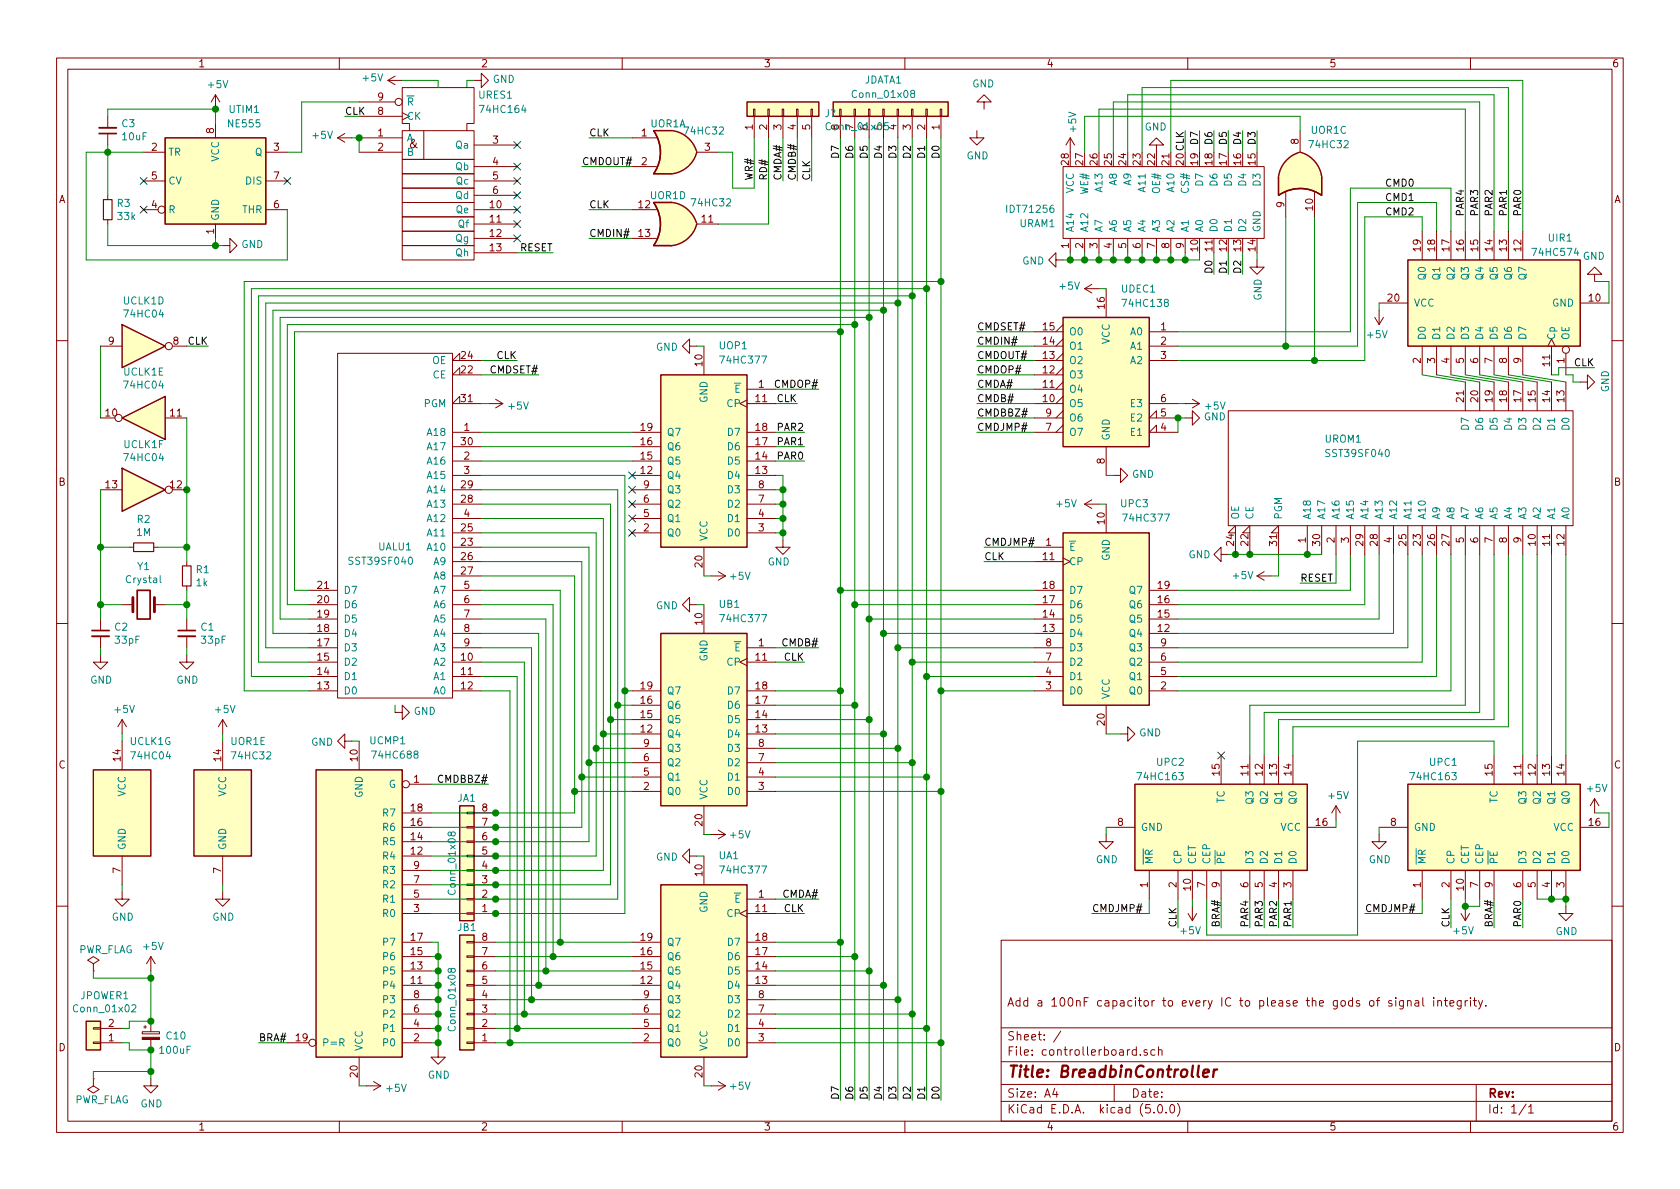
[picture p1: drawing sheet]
<svg xmlns="http://www.w3.org/2000/svg" width="297mm" height="210mm" viewBox="0 0 297 210" stroke-linecap="round" stroke-linejoin="round" font-family="sans-serif">
<defs><g id="words">
<text font-size="2.8" fill="#840000" x="178" y="190.5">Title: BreadbinController</text>
<g font-size="2.1" fill="#840000">
<text x="72.4" y="26.2">&amp;</text>
<text x="178" y="178">Add a 100nF capacitor to every IC to please the gods of signal integrity.</text>
<text x="178" y="184">Sheet: /</text>
<text x="178" y="186.7">File: controllerboard.sch</text>
<text x="178" y="196.9">KiCad E.D.A. kicad (5.0.0)</text>
<text x="178" y="194.1">Size: A4</text>
<text x="200" y="194.1">Date:</text>
<text x="263" y="194.1">Rev:</text>
<text x="263" y="196.9">Id: 1/1</text>
</g>
<g font-size="1.8" fill="#840000">
<text x="35" y="11.9">1</text>
<text x="85" y="11.9">2</text>
<text x="135" y="11.9">3</text>
<text x="185" y="11.9">4</text>
<text x="235" y="11.9">5</text>
<text x="285" y="11.9">6</text>
<text x="66.8" y="17.8">9</text>
<text x="37.8" y="23.6" transform="rotate(-90 37.8 23.6)">8</text>
<text x="66.8" y="20.3">8</text>
<text x="133.1" y="23" transform="rotate(-90 133.1 23)">1</text>
<text x="135.6" y="23" transform="rotate(-90 135.6 23)">2</text>
<text x="138.2" y="23" transform="rotate(-90 138.2 23)">3</text>
<text x="140.7" y="23" transform="rotate(-90 140.7 23)">4</text>
<text x="143.3" y="23" transform="rotate(-90 143.3 23)">5</text>
<text x="158.5" y="23" transform="rotate(-90 158.5 23)">4</text>
<text x="161" y="23" transform="rotate(-90 161 23)">3</text>
<text x="163.6" y="23" transform="rotate(-90 163.6 23)">2</text>
<text x="166.1" y="23" transform="rotate(-90 166.1 23)">1</text>
<text x="26.8" y="26.7">2</text>
<text x="48.4" y="26.7">3</text>
<text x="66.8" y="26.7">2</text>
<text x="66.8" y="24.1">1</text>
<text x="87.1" y="29.2">4</text>
<text x="87.1" y="25.4">3</text>
<text x="113.4" y="24.1">1</text>
<text x="113.4" y="29.2">2</text>
<text x="124.6" y="26.7">3</text>
<text x="189" y="29.2" transform="rotate(-90 189 29.2)">28</text>
<text x="191.5" y="29.2" transform="rotate(-90 191.5 29.2)">27</text>
<text x="194.1" y="29.2" transform="rotate(-90 194.1 29.2)">26</text>
<text x="196.6" y="29.2" transform="rotate(-90 196.6 29.2)">25</text>
<text x="199.1" y="29.2" transform="rotate(-90 199.1 29.2)">24</text>
<text x="201.7" y="29.2" transform="rotate(-90 201.7 29.2)">23</text>
<text x="204.2" y="29.2" transform="rotate(-90 204.2 29.2)">22</text>
<text x="206.8" y="29.2" transform="rotate(-90 206.8 29.2)">21</text>
<text x="211.8" y="29.2" transform="rotate(-90 211.8 29.2)">19</text>
<text x="214.4" y="29.2" transform="rotate(-90 214.4 29.2)">18</text>
<text x="216.9" y="29.2" transform="rotate(-90 216.9 29.2)">17</text>
<text x="219.5" y="29.2" transform="rotate(-90 219.5 29.2)">16</text>
<text x="222" y="29.2" transform="rotate(-90 222 29.2)">15</text>
<text x="229.6" y="25.5" transform="rotate(-90 229.6 25.5)">8</text>
<text x="10.4" y="35.9">A</text>
<text x="26.8" y="31.7">5</text>
<text x="48.4" y="31.7">7</text>
<text x="87.1" y="34.3">6</text>
<text x="87.1" y="31.7">5</text>
<text x="285.4" y="35.9">A</text>
<text x="26.8" y="36.8">4</text>
<text x="37.8" y="41.4" transform="rotate(-90 37.8 41.4)">1</text>
<text x="48.4" y="36.8">6</text>
<text x="86.7" y="41.9">12</text>
<text x="86.7" y="39.4">11</text>
<text x="86.7" y="36.8">10</text>
<text x="113" y="36.8">12</text>
<text x="113" y="41.9">13</text>
<text x="124.1" y="39.4">11</text>
<text x="227.1" y="36.7" transform="rotate(-90 227.1 36.7)">9</text>
<text x="232.2" y="37.2" transform="rotate(-90 232.2 37.2)">10</text>
<text x="86.7" y="44.4">13</text>
<text x="189" y="43.9" transform="rotate(-90 189 43.9)">1</text>
<text x="191.5" y="43.9" transform="rotate(-90 191.5 43.9)">2</text>
<text x="194.1" y="43.9" transform="rotate(-90 194.1 43.9)">3</text>
<text x="196.6" y="43.9" transform="rotate(-90 196.6 43.9)">4</text>
<text x="199.1" y="43.9" transform="rotate(-90 199.1 43.9)">5</text>
<text x="201.7" y="43.9" transform="rotate(-90 201.7 43.9)">6</text>
<text x="204.2" y="43.9" transform="rotate(-90 204.2 43.9)">7</text>
<text x="206.8" y="43.9" transform="rotate(-90 206.8 43.9)">8</text>
<text x="209.3" y="43.9" transform="rotate(-90 209.3 43.9)">9</text>
<text x="211.8" y="44.4" transform="rotate(-90 211.8 44.4)">10</text>
<text x="214.4" y="44.4" transform="rotate(-90 214.4 44.4)">11</text>
<text x="216.9" y="44.4" transform="rotate(-90 216.9 44.4)">12</text>
<text x="219.5" y="44.4" transform="rotate(-90 219.5 44.4)">13</text>
<text x="222" y="44.4" transform="rotate(-90 222 44.4)">14</text>
<text x="251.2" y="44.4" transform="rotate(-90 251.2 44.4)">19</text>
<text x="253.7" y="44.4" transform="rotate(-90 253.7 44.4)">18</text>
<text x="256.3" y="44.4" transform="rotate(-90 256.3 44.4)">17</text>
<text x="258.8" y="44.4" transform="rotate(-90 258.8 44.4)">16</text>
<text x="261.4" y="44.4" transform="rotate(-90 261.4 44.4)">15</text>
<text x="263.9" y="44.4" transform="rotate(-90 263.9 44.4)">14</text>
<text x="266.4" y="44.4" transform="rotate(-90 266.4 44.4)">13</text>
<text x="269" y="44.4" transform="rotate(-90 269 44.4)">12</text>
<text x="245.4" y="53.3">20</text>
<text x="281" y="53.3">10</text>
<text x="184.5" y="58.4">15</text>
<text x="195.3" y="54.6" transform="rotate(-90 195.3 54.6)">16</text>
<text x="205.3" y="58.4">1</text>
<text x="19.2" y="61">9</text>
<text x="30.6" y="61">8</text>
<text x="81.6" y="63.5">24</text>
<text x="124.2" y="64.7" transform="rotate(-90 124.2 64.7)">10</text>
<text x="184.5" y="63.5">13</text>
<text x="184.5" y="61">14</text>
<text x="205.3" y="61">2</text>
<text x="205.3" y="63.5">3</text>
<text x="251.2" y="64.2" transform="rotate(-90 251.2 64.2)">2</text>
<text x="253.7" y="64.2" transform="rotate(-90 253.7 64.2)">3</text>
<text x="256.3" y="64.2" transform="rotate(-90 256.3 64.2)">4</text>
<text x="258.8" y="64.2" transform="rotate(-90 258.8 64.2)">5</text>
<text x="261.4" y="64.2" transform="rotate(-90 261.4 64.2)">6</text>
<text x="263.9" y="64.2" transform="rotate(-90 263.9 64.2)">7</text>
<text x="266.4" y="64.2" transform="rotate(-90 266.4 64.2)">8</text>
<text x="269" y="64.2" transform="rotate(-90 269 64.2)">9</text>
<text x="274.1" y="64.7" transform="rotate(-90 274.1 64.7)">11</text>
<text x="276.6" y="64.2" transform="rotate(-90 276.6 64.2)">1</text>
<text x="81.6" y="71.1">31</text>
<text x="81.6" y="66">22</text>
<text x="133.7" y="71.1">11</text>
<text x="134.1" y="68.6">1</text>
<text x="184.5" y="71.1">10</text>
<text x="184.5" y="68.6">11</text>
<text x="184.5" y="66">12</text>
<text x="205.3" y="71.1">6</text>
<text x="258.8" y="71.1" transform="rotate(-90 258.8 71.1)">21</text>
<text x="261.4" y="71.1" transform="rotate(-90 261.4 71.1)">20</text>
<text x="263.9" y="71.1" transform="rotate(-90 263.9 71.1)">19</text>
<text x="266.4" y="71.1" transform="rotate(-90 266.4 71.1)">18</text>
<text x="269" y="71.1" transform="rotate(-90 269 71.1)">17</text>
<text x="271.5" y="71.1" transform="rotate(-90 271.5 71.1)">15</text>
<text x="274.1" y="71.1" transform="rotate(-90 274.1 71.1)">14</text>
<text x="276.6" y="71.1" transform="rotate(-90 276.6 71.1)">13</text>
<text x="18.7" y="73.7">10</text>
<text x="30.1" y="73.7">11</text>
<text x="82.1" y="76.2">1</text>
<text x="113.3" y="76.2">19</text>
<text x="133.7" y="76.2">18</text>
<text x="184.9" y="76.2">7</text>
<text x="184.9" y="73.7">9</text>
<text x="205.3" y="76.2">4</text>
<text x="205.3" y="73.7">5</text>
<text x="81.6" y="78.7">30</text>
<text x="82.1" y="81.3">2</text>
<text x="82.1" y="83.8">3</text>
<text x="113.3" y="83.8">12</text>
<text x="113.3" y="81.3">15</text>
<text x="113.3" y="78.7">16</text>
<text x="133.7" y="83.8">13</text>
<text x="133.7" y="81.3">14</text>
<text x="133.7" y="78.7">17</text>
<text x="195.3" y="82" transform="rotate(-90 195.3 82)">8</text>
<text x="10.4" y="85.9">B</text>
<text x="18.7" y="86.4">13</text>
<text x="30.1" y="86.4">12</text>
<text x="81.6" y="88.9">28</text>
<text x="81.6" y="86.4">29</text>
<text x="113.8" y="88.9">6</text>
<text x="113.8" y="86.4">9</text>
<text x="134.1" y="88.9">7</text>
<text x="134.1" y="86.4">8</text>
<text x="285.4" y="85.9">B</text>
<text x="81.6" y="94">25</text>
<text x="82.1" y="91.4">4</text>
<text x="113.8" y="94">2</text>
<text x="113.8" y="91.4">5</text>
<text x="134.1" y="94">3</text>
<text x="134.1" y="91.4">4</text>
<text x="195.3" y="92.7" transform="rotate(-90 195.3 92.7)">10</text>
<text x="230.9" y="96" transform="rotate(-90 230.9 96)">1</text>
<text x="236" y="96" transform="rotate(-90 236 96)">2</text>
<text x="238.5" y="96" transform="rotate(-90 238.5 96)">3</text>
<text x="246.1" y="96" transform="rotate(-90 246.1 96)">4</text>
<text x="258.8" y="96" transform="rotate(-90 258.8 96)">5</text>
<text x="261.4" y="96" transform="rotate(-90 261.4 96)">6</text>
<text x="263.9" y="96" transform="rotate(-90 263.9 96)">7</text>
<text x="266.4" y="96" transform="rotate(-90 266.4 96)">8</text>
<text x="269" y="96" transform="rotate(-90 269 96)">9</text>
<text x="81.6" y="96.5">23</text>
<text x="81.6" y="99.1">26</text>
<text x="81.6" y="101.6">27</text>
<text x="124.2" y="100.3" transform="rotate(-90 124.2 100.3)">20</text>
<text x="184.5" y="99.1">11</text>
<text x="184.9" y="96.5">1</text>
<text x="218.2" y="96.5" transform="rotate(-90 218.2 96.5)">24</text>
<text x="220.7" y="96.5" transform="rotate(-90 220.7 96.5)">22</text>
<text x="225.8" y="96.5" transform="rotate(-90 225.8 96.5)">31</text>
<text x="233.4" y="96.5" transform="rotate(-90 233.4 96.5)">30</text>
<text x="241" y="96.5" transform="rotate(-90 241 96.5)">29</text>
<text x="243.6" y="96.5" transform="rotate(-90 243.6 96.5)">28</text>
<text x="248.7" y="96.5" transform="rotate(-90 248.7 96.5)">25</text>
<text x="251.2" y="96.5" transform="rotate(-90 251.2 96.5)">23</text>
<text x="253.7" y="96.5" transform="rotate(-90 253.7 96.5)">26</text>
<text x="256.3" y="96.5" transform="rotate(-90 256.3 96.5)">27</text>
<text x="271.5" y="96.5" transform="rotate(-90 271.5 96.5)">10</text>
<text x="274.1" y="96.5" transform="rotate(-90 274.1 96.5)">11</text>
<text x="276.6" y="96.5" transform="rotate(-90 276.6 96.5)">12</text>
<text x="56.2" y="106.7">20</text>
<text x="56.2" y="104.1">21</text>
<text x="82.1" y="104.1">5</text>
<text x="82.1" y="106.7">6</text>
<text x="184.5" y="106.7">17</text>
<text x="184.5" y="104.1">18</text>
<text x="204.8" y="106.7">16</text>
<text x="204.8" y="104.1">19</text>
<text x="56.2" y="111.8">18</text>
<text x="56.2" y="109.2">19</text>
<text x="82.1" y="109.2">7</text>
<text x="82.1" y="111.8">8</text>
<text x="124.2" y="110.4" transform="rotate(-90 124.2 110.4)">10</text>
<text x="184.5" y="111.8">13</text>
<text x="184.5" y="109.2">14</text>
<text x="204.8" y="111.8">12</text>
<text x="204.8" y="109.2">15</text>
<text x="56.2" y="119.4">14</text>
<text x="56.2" y="116.8">15</text>
<text x="56.2" y="114.3">17</text>
<text x="81.6" y="116.8">10</text>
<text x="81.6" y="119.4">11</text>
<text x="82.1" y="114.3">9</text>
<text x="133.7" y="116.8">11</text>
<text x="134.1" y="114.3">1</text>
<text x="184.9" y="119.4">4</text>
<text x="184.9" y="116.8">7</text>
<text x="184.9" y="114.3">8</text>
<text x="205.3" y="119.4">5</text>
<text x="205.3" y="116.8">6</text>
<text x="205.3" y="114.3">9</text>
<text x="56.2" y="121.9">13</text>
<text x="81.6" y="121.9">12</text>
<text x="113.3" y="124.5">16</text>
<text x="113.3" y="121.9">19</text>
<text x="133.7" y="124.5">17</text>
<text x="133.7" y="121.9">18</text>
<text x="184.9" y="121.9">3</text>
<text x="205.3" y="121.9">2</text>
<text x="113.3" y="129.5">12</text>
<text x="113.3" y="127">15</text>
<text x="133.7" y="129.5">13</text>
<text x="133.7" y="127">14</text>
<text x="195.3" y="128.2" transform="rotate(-90 195.3 128.2)">20</text>
<text x="10.4" y="135.9">C</text>
<text x="21.3" y="134.6" transform="rotate(-90 21.3 134.6)">14</text>
<text x="39.1" y="134.6" transform="rotate(-90 39.1 134.6)">14</text>
<text x="63.2" y="134.6" transform="rotate(-90 63.2 134.6)">10</text>
<text x="113.8" y="137.2">5</text>
<text x="113.8" y="134.6">6</text>
<text x="113.8" y="132.1">9</text>
<text x="134.1" y="137.2">4</text>
<text x="134.1" y="134.6">7</text>
<text x="134.1" y="132.1">8</text>
<text x="215.6" y="137.1" transform="rotate(-90 215.6 137.1)">15</text>
<text x="220.7" y="137.1" transform="rotate(-90 220.7 137.1)">11</text>
<text x="223.3" y="137.1" transform="rotate(-90 223.3 137.1)">12</text>
<text x="225.8" y="137.1" transform="rotate(-90 225.8 137.1)">13</text>
<text x="228.3" y="137.1" transform="rotate(-90 228.3 137.1)">14</text>
<text x="263.9" y="137.1" transform="rotate(-90 263.9 137.1)">15</text>
<text x="269" y="137.1" transform="rotate(-90 269 137.1)">11</text>
<text x="271.5" y="137.1" transform="rotate(-90 271.5 137.1)">12</text>
<text x="274.1" y="137.1" transform="rotate(-90 274.1 137.1)">13</text>
<text x="276.6" y="137.1" transform="rotate(-90 276.6 137.1)">14</text>
<text x="285.4" y="135.9">C</text>
<text x="72.7" y="143.5">18</text>
<text x="73.2" y="138.4">1</text>
<text x="85.2" y="143.5">8</text>
<text x="113.8" y="139.7">2</text>
<text x="134.1" y="139.7">3</text>
<text x="72.7" y="148.6">14</text>
<text x="72.7" y="146">16</text>
<text x="85.2" y="148.6">6</text>
<text x="85.2" y="146">7</text>
<text x="124.2" y="146" transform="rotate(-90 124.2 146)">20</text>
<text x="197.6" y="146">8</text>
<text x="232.7" y="146">16</text>
<text x="245.9" y="146">8</text>
<text x="281" y="146">16</text>
<text x="21.3" y="154.4" transform="rotate(-90 21.3 154.4)">7</text>
<text x="39.1" y="154.4" transform="rotate(-90 39.1 154.4)">7</text>
<text x="72.7" y="151.1">12</text>
<text x="73.2" y="153.7">9</text>
<text x="85.2" y="153.7">4</text>
<text x="85.2" y="151.1">5</text>
<text x="124.2" y="154.9" transform="rotate(-90 124.2 154.9)">10</text>
<text x="73.2" y="161.3">3</text>
<text x="73.2" y="158.7">5</text>
<text x="73.2" y="156.2">7</text>
<text x="85.2" y="161.3">1</text>
<text x="85.2" y="158.7">2</text>
<text x="85.2" y="156.2">3</text>
<text x="133.7" y="161.3">11</text>
<text x="134.1" y="158.7">1</text>
<text x="202.9" y="156.9" transform="rotate(-90 202.9 156.9)">1</text>
<text x="208" y="156.9" transform="rotate(-90 208 156.9)">2</text>
<text x="210.6" y="157.4" transform="rotate(-90 210.6 157.4)">10</text>
<text x="213.1" y="156.9" transform="rotate(-90 213.1 156.9)">7</text>
<text x="215.6" y="156.9" transform="rotate(-90 215.6 156.9)">9</text>
<text x="220.7" y="156.9" transform="rotate(-90 220.7 156.9)">6</text>
<text x="223.3" y="156.9" transform="rotate(-90 223.3 156.9)">5</text>
<text x="225.8" y="156.9" transform="rotate(-90 225.8 156.9)">4</text>
<text x="228.3" y="156.9" transform="rotate(-90 228.3 156.9)">3</text>
<text x="251.2" y="156.9" transform="rotate(-90 251.2 156.9)">1</text>
<text x="256.3" y="156.9" transform="rotate(-90 256.3 156.9)">2</text>
<text x="258.8" y="157.4" transform="rotate(-90 258.8 157.4)">10</text>
<text x="261.4" y="156.9" transform="rotate(-90 261.4 156.9)">7</text>
<text x="263.9" y="156.9" transform="rotate(-90 263.9 156.9)">9</text>
<text x="269" y="156.9" transform="rotate(-90 269 156.9)">6</text>
<text x="271.5" y="156.9" transform="rotate(-90 271.5 156.9)">5</text>
<text x="274.1" y="156.9" transform="rotate(-90 274.1 156.9)">4</text>
<text x="276.6" y="156.9" transform="rotate(-90 276.6 156.9)">3</text>
<text x="72.7" y="166.4">17</text>
<text x="85.2" y="166.4">8</text>
<text x="113.3" y="166.4">19</text>
<text x="133.7" y="166.4">18</text>
<text x="72.7" y="174">11</text>
<text x="72.7" y="171.4">13</text>
<text x="72.7" y="168.9">15</text>
<text x="85.2" y="174">5</text>
<text x="85.2" y="171.4">6</text>
<text x="85.2" y="168.9">7</text>
<text x="113.3" y="174">12</text>
<text x="113.3" y="171.4">15</text>
<text x="113.3" y="168.9">16</text>
<text x="133.7" y="174">13</text>
<text x="133.7" y="171.4">14</text>
<text x="133.7" y="168.9">17</text>
<text x="73.2" y="179.1">6</text>
<text x="73.2" y="176.5">8</text>
<text x="85.2" y="179.1">3</text>
<text x="85.2" y="176.5">4</text>
<text x="113.8" y="179.1">6</text>
<text x="113.8" y="176.5">9</text>
<text x="134.1" y="179.1">7</text>
<text x="134.1" y="176.5">8</text>
<text x="10.4" y="185.9">D</text>
<text x="19.2" y="184.1">1</text>
<text x="19.2" y="181.6">2</text>
<text x="52.4" y="184.1">19</text>
<text x="73.2" y="184.1">2</text>
<text x="73.2" y="181.6">4</text>
<text x="85.2" y="184.1">1</text>
<text x="85.2" y="181.6">2</text>
<text x="113.8" y="184.1">2</text>
<text x="113.8" y="181.6">5</text>
<text x="134.1" y="184.1">3</text>
<text x="134.1" y="181.6">4</text>
<text x="285.4" y="185.9">D</text>
<text x="63.2" y="190.4" transform="rotate(-90 63.2 190.4)">20</text>
<text x="124.2" y="190.4" transform="rotate(-90 124.2 190.4)">20</text>
<text x="35" y="199.9">1</text>
<text x="85" y="199.9">2</text>
<text x="135" y="199.9">3</text>
<text x="185" y="199.9">4</text>
<text x="235" y="199.9">5</text>
<text x="285" y="199.9">6</text>
</g>
<g font-size="1.8" fill="#008484">
<text x="36.9" y="15.6">+5V</text>
<text x="64.3" y="14.4">+5V</text>
<text x="84.7" y="17.4">URES1</text>
<text x="87.1" y="14.7">GND</text>
<text x="151" y="17.3">Conn_01x08</text>
<text x="152.8" y="14.8">JDATA1</text>
<text x="171.9" y="15.5">GND</text>
<text x="21.6" y="22.5">C3</text>
<text x="40.5" y="22.5">NE555</text>
<text x="40.5" y="20">UTIM1</text>
<text x="71.9" y="21.2">CK</text>
<text x="71.9" y="18.7">R</text>
<text x="85.2" y="20">74HC164</text>
<text x="115" y="22.5">UOR1A</text>
<text x="121.2" y="23.8">74HC32</text>
<text x="145.8" y="20.7">J?</text>
<text x="148.3" y="23" transform="rotate(-90 148.3 23)">8</text>
<text x="150.9" y="23" transform="rotate(-90 150.9 23)">7</text>
<text x="153.4" y="23" transform="rotate(-90 153.4 23)">6</text>
<text x="156" y="23" transform="rotate(-90 156 23)">5</text>
<text x="190.3" y="23.3" transform="rotate(-90 190.3 23.3)">+5V</text>
<text x="202.4" y="23.1">GND</text>
<text x="231.9" y="23.7">UOR1C</text>
<text x="21.7" y="24.8">10uF</text>
<text x="29.7" y="27.6">TR</text>
<text x="38.7" y="28.6" transform="rotate(-90 38.7 28.6)">VCC</text>
<text x="45.1" y="27.6">Q</text>
<text x="55.4" y="24.6">+5V</text>
<text x="71.9" y="27.6">B</text>
<text x="71.9" y="25">A</text>
<text x="80.7" y="26.3">Qa</text>
<text x="170.9" y="28.2">GND</text>
<text x="231.7" y="26.2">74HC32</text>
<text x="29.7" y="32.6">CV</text>
<text x="43.5" y="32.6">DIS</text>
<text x="80.6" y="35.2">Qd</text>
<text x="80.6" y="30.1">Qb</text>
<text x="80.7" y="32.6">Qc</text>
<text x="115" y="35.2">UOR1D</text>
<text x="189.9" y="34.2" transform="rotate(-90 189.9 34.2)">VCC</text>
<text x="192.4" y="34.3" transform="rotate(-90 192.4 34.3)">WE#</text>
<text x="194.9" y="33.7" transform="rotate(-90 194.9 33.7)">A13</text>
<text x="197.5" y="32.7" transform="rotate(-90 197.5 32.7)">A8</text>
<text x="200" y="32.7" transform="rotate(-90 200 32.7)">A9</text>
<text x="202.6" y="33.7" transform="rotate(-90 202.6 33.7)">A11</text>
<text x="205.1" y="34" transform="rotate(-90 205.1 34)">OE#</text>
<text x="207.6" y="33.7" transform="rotate(-90 207.6 33.7)">A10</text>
<text x="210.2" y="33.9" transform="rotate(-90 210.2 33.9)">CS#</text>
<text x="212.7" y="32.7" transform="rotate(-90 212.7 32.7)">D7</text>
<text x="215.3" y="32.7" transform="rotate(-90 215.3 32.7)">D6</text>
<text x="217.8" y="32.7" transform="rotate(-90 217.8 32.7)">D5</text>
<text x="220.3" y="32.7" transform="rotate(-90 220.3 32.7)">D4</text>
<text x="222.9" y="32.7" transform="rotate(-90 222.9 32.7)">D3</text>
<text x="20.8" y="36.6">R3</text>
<text x="20.9" y="38.9">33k</text>
<text x="29.7" y="37.7">R</text>
<text x="38.7" y="39.1" transform="rotate(-90 38.7 39.1)">GND</text>
<text x="42.8" y="37.7">THR</text>
<text x="80.7" y="37.7">Qe</text>
<text x="81.1" y="40.3">Qf</text>
<text x="122.5" y="36.5">74HC32</text>
<text x="178.3" y="37.6">IDT71256</text>
<text x="180.3" y="40.2">URAM1</text>
<text x="189.9" y="41.1" transform="rotate(-90 189.9 41.1)">A14</text>
<text x="192.4" y="41.1" transform="rotate(-90 192.4 41.1)">A12</text>
<text x="194.9" y="41.1" transform="rotate(-90 194.9 41.1)">A7</text>
<text x="197.5" y="41.1" transform="rotate(-90 197.5 41.1)">A6</text>
<text x="200" y="41.1" transform="rotate(-90 200 41.1)">A5</text>
<text x="202.6" y="41.1" transform="rotate(-90 202.6 41.1)">A4</text>
<text x="205.1" y="41.1" transform="rotate(-90 205.1 41.1)">A3</text>
<text x="207.6" y="41.1" transform="rotate(-90 207.6 41.1)">A2</text>
<text x="210.2" y="41.1" transform="rotate(-90 210.2 41.1)">A1</text>
<text x="212.7" y="41.1" transform="rotate(-90 212.7 41.1)">A0</text>
<text x="215.3" y="41.1" transform="rotate(-90 215.3 41.1)">D0</text>
<text x="217.8" y="41.1" transform="rotate(-90 217.8 41.1)">D1</text>
<text x="220.3" y="41.1" transform="rotate(-90 220.3 41.1)">D2</text>
<text x="222.9" y="41.1" transform="rotate(-90 222.9 41.1)">GND</text>
<text x="42.7" y="43.9">GND</text>
<text x="80.6" y="45.3">Qh</text>
<text x="80.6" y="42.8">Qg</text>
<text x="180.7" y="46.8">GND</text>
<text x="271.3" y="45.3">74HC574</text>
<text x="273.8" y="42.7">UIR1</text>
<text x="279.9" y="45.9">GND</text>
<text x="21.8" y="53.8">UCLK1D</text>
<text x="187.5" y="51.2">+5V</text>
<text x="198.3" y="51.7">UDEC1</text>
<text x="223.1" y="53.2" transform="rotate(-90 223.1 53.2)">GND</text>
<text x="252.1" y="49.3" transform="rotate(-90 252.1 49.3)">Q0</text>
<text x="254.6" y="49.3" transform="rotate(-90 254.6 49.3)">Q1</text>
<text x="257.2" y="49.3" transform="rotate(-90 257.2 49.3)">Q2</text>
<text x="259.7" y="49.3" transform="rotate(-90 259.7 49.3)">Q3</text>
<text x="262.3" y="49.3" transform="rotate(-90 262.3 49.3)">Q4</text>
<text x="264.8" y="49.3" transform="rotate(-90 264.8 49.3)">Q5</text>
<text x="267.3" y="49.3" transform="rotate(-90 267.3 49.3)">Q6</text>
<text x="269.9" y="49.3" transform="rotate(-90 269.9 49.3)">Q7</text>
<text x="22.2" y="56.2">74HC04</text>
<text x="189" y="59.3">O0</text>
<text x="198.8" y="54.3">74HC138</text>
<text x="199.9" y="59.3">A0</text>
<text x="241.9" y="59.8">+5V</text>
<text x="249.9" y="54.2">VCC</text>
<text x="274.4" y="54.2">GND</text>
<text x="76.4" y="64.4">OE</text>
<text x="116" y="62">GND</text>
<text x="127.2" y="61.8">UOP1</text>
<text x="127.7" y="64.3">74HC377</text>
<text x="189" y="64.4">O2</text>
<text x="189" y="61.8">O1</text>
<text x="196.2" y="60.9" transform="rotate(-90 196.2 60.9)">VCC</text>
<text x="199.9" y="61.8">A1</text>
<text x="199.9" y="64.4">A2</text>
<text x="252.1" y="60.2" transform="rotate(-90 252.1 60.2)">D0</text>
<text x="254.6" y="60.2" transform="rotate(-90 254.6 60.2)">D1</text>
<text x="257.2" y="60.2" transform="rotate(-90 257.2 60.2)">D2</text>
<text x="259.7" y="60.2" transform="rotate(-90 259.7 60.2)">D3</text>
<text x="262.3" y="60.2" transform="rotate(-90 262.3 60.2)">D4</text>
<text x="264.8" y="60.2" transform="rotate(-90 264.8 60.2)">D5</text>
<text x="267.3" y="60.2" transform="rotate(-90 267.3 60.2)">D6</text>
<text x="269.9" y="60.2" transform="rotate(-90 269.9 60.2)">D7</text>
<text x="275" y="60.2" transform="rotate(-90 275 60.2)">Cp</text>
<text x="277.5" y="60.2" transform="rotate(-90 277.5 60.2)">OE</text>
<text x="21.9" y="66.4">UCLK1E</text>
<text x="22.1" y="68.7">74HC04</text>
<text x="76.5" y="66.9">CE</text>
<text x="125.1" y="71.2" transform="rotate(-90 125.1 71.2)">GND</text>
<text x="129.9" y="69.5">E</text>
<text x="189" y="69.5">O4</text>
<text x="189" y="66.9">O3</text>
<text x="284.5" y="69.4" transform="rotate(-90 284.5 69.4)">GND</text>
<text x="75" y="72">PGM</text>
<text x="75.7" y="77.1">A18</text>
<text x="90" y="72.4">+5V</text>
<text x="117.9" y="77.1">Q7</text>
<text x="128.6" y="72">CP</text>
<text x="128.8" y="77.1">D7</text>
<text x="189" y="72">O5</text>
<text x="189" y="77.1">O7</text>
<text x="189" y="74.5">O6</text>
<text x="196.2" y="78" transform="rotate(-90 196.2 78)">GND</text>
<text x="200" y="77.1">E1</text>
<text x="200" y="74.5">E2</text>
<text x="200" y="72">E3</text>
<text x="212.9" y="74.3">GND</text>
<text x="213.2" y="72.4">+5V</text>
<text x="259.7" y="75.9" transform="rotate(-90 259.7 75.9)">D7</text>
<text x="262.3" y="75.9" transform="rotate(-90 262.3 75.9)">D6</text>
<text x="264.8" y="75.9" transform="rotate(-90 264.8 75.9)">D5</text>
<text x="267.3" y="75.9" transform="rotate(-90 267.3 75.9)">D4</text>
<text x="269.9" y="75.9" transform="rotate(-90 269.9 75.9)">D3</text>
<text x="272.4" y="75.9" transform="rotate(-90 272.4 75.9)">D2</text>
<text x="275" y="75.9" transform="rotate(-90 275 75.9)">D1</text>
<text x="277.5" y="75.9" transform="rotate(-90 277.5 75.9)">D0</text>
<text x="21.9" y="79.2">UCLK1F</text>
<text x="22.2" y="81.6">74HC04</text>
<text x="75.7" y="82.2">A16</text>
<text x="75.7" y="79.6">A17</text>
<text x="117.9" y="82.2">Q5</text>
<text x="117.9" y="79.6">Q6</text>
<text x="128.8" y="82.2">D5</text>
<text x="128.8" y="79.6">D6</text>
<text x="234.3" y="78.3">UROM1</text>
<text x="234.7" y="80.8">SST39SF040</text>
<text x="75.7" y="84.7">A15</text>
<text x="75.7" y="89.8">A13</text>
<text x="75.7" y="87.2">A14</text>
<text x="117.9" y="84.7">Q4</text>
<text x="117.9" y="89.8">Q2</text>
<text x="117.9" y="87.2">Q3</text>
<text x="128.8" y="84.7">D4</text>
<text x="128.8" y="89.8">D2</text>
<text x="128.8" y="87.2">D3</text>
<text x="186.9" y="89.7">+5V</text>
<text x="198.2" y="89.7">UPC3</text>
<text x="200.2" y="84.5">GND</text>
<text x="24.2" y="94.8">1M</text>
<text x="24.3" y="92.5">R2</text>
<text x="75.7" y="92.3">A12</text>
<text x="75.7" y="94.9">A11</text>
<text x="117.9" y="94.9">Q0</text>
<text x="117.9" y="92.3">Q1</text>
<text x="125.1" y="95.8" transform="rotate(-90 125.1 95.8)">VCC</text>
<text x="128.8" y="94.9">D0</text>
<text x="128.8" y="92.3">D1</text>
<text x="198.9" y="92.2">74HC377</text>
<text x="219.1" y="91.9" transform="rotate(-90 219.1 91.9)">OE</text>
<text x="221.6" y="91.9" transform="rotate(-90 221.6 91.9)">CE</text>
<text x="226.7" y="91.9" transform="rotate(-90 226.7 91.9)">PGM</text>
<text x="231.8" y="91.9" transform="rotate(-90 231.8 91.9)">A18</text>
<text x="234.3" y="91.9" transform="rotate(-90 234.3 91.9)">A17</text>
<text x="236.9" y="91.9" transform="rotate(-90 236.9 91.9)">A16</text>
<text x="239.4" y="91.9" transform="rotate(-90 239.4 91.9)">A15</text>
<text x="241.9" y="91.9" transform="rotate(-90 241.9 91.9)">A14</text>
<text x="244.5" y="91.9" transform="rotate(-90 244.5 91.9)">A13</text>
<text x="247" y="91.9" transform="rotate(-90 247 91.9)">A12</text>
<text x="249.6" y="91.9" transform="rotate(-90 249.6 91.9)">A11</text>
<text x="252.1" y="91.9" transform="rotate(-90 252.1 91.9)">A10</text>
<text x="254.6" y="91.9" transform="rotate(-90 254.6 91.9)">A9</text>
<text x="257.2" y="91.9" transform="rotate(-90 257.2 91.9)">A8</text>
<text x="259.7" y="91.9" transform="rotate(-90 259.7 91.9)">A7</text>
<text x="262.3" y="91.9" transform="rotate(-90 262.3 91.9)">A6</text>
<text x="264.8" y="91.9" transform="rotate(-90 264.8 91.9)">A5</text>
<text x="267.3" y="91.9" transform="rotate(-90 267.3 91.9)">A4</text>
<text x="269.9" y="91.9" transform="rotate(-90 269.9 91.9)">A3</text>
<text x="272.4" y="91.9" transform="rotate(-90 272.4 91.9)">A2</text>
<text x="275" y="91.9" transform="rotate(-90 275 91.9)">A1</text>
<text x="277.5" y="91.9" transform="rotate(-90 277.5 91.9)">A0</text>
<text x="24.3" y="100.8">Y1</text>
<text x="34.7" y="101.4">R1</text>
<text x="62" y="99.9">SST39SF040</text>
<text x="66.9" y="97.3">UALU1</text>
<text x="75.7" y="97.4">A10</text>
<text x="76.7" y="99.9">A9</text>
<text x="135.7" y="100">GND</text>
<text x="189" y="97.4">E</text>
<text x="189" y="99.9">CP</text>
<text x="196.2" y="99.2" transform="rotate(-90 196.2 99.2)">GND</text>
<text x="210.1" y="98.7">GND</text>
<text x="22.4" y="103.1">Crystal</text>
<text x="34.7" y="103.7">1k</text>
<text x="60.7" y="107.6">D6</text>
<text x="60.7" y="105">D7</text>
<text x="76.7" y="105">A7</text>
<text x="76.7" y="107.6">A6</text>
<text x="76.7" y="102.5">A8</text>
<text x="116" y="107.7">GND</text>
<text x="127.2" y="107.5">UB1</text>
<text x="129.2" y="102.5">+5V</text>
<text x="189" y="107.6">D6</text>
<text x="189" y="105">D7</text>
<text x="199.8" y="107.6">Q6</text>
<text x="199.8" y="105">Q7</text>
<text x="218.1" y="102.4">+5V</text>
<text x="20.3" y="111.5">C2</text>
<text x="20.4" y="113.8">33pF</text>
<text x="35.6" y="111.5">C1</text>
<text x="35.7" y="113.8">33pF</text>
<text x="60.7" y="112.6">D4</text>
<text x="60.7" y="110.1">D5</text>
<text x="76.7" y="110.1">A5</text>
<text x="76.7" y="112.6">A4</text>
<text x="127.7" y="110">74HC377</text>
<text x="189" y="112.6">D4</text>
<text x="189" y="110.1">D5</text>
<text x="199.8" y="112.6">Q4</text>
<text x="199.8" y="110.1">Q5</text>
<text x="60.7" y="117.7">D2</text>
<text x="60.7" y="115.2">D3</text>
<text x="76.7" y="115.2">A3</text>
<text x="76.7" y="117.7">A2</text>
<text x="125.1" y="117" transform="rotate(-90 125.1 117)">GND</text>
<text x="128.6" y="117.7">CP</text>
<text x="129.9" y="115.2">E</text>
<text x="189" y="117.7">D2</text>
<text x="189" y="115.2">D3</text>
<text x="199.8" y="117.7">Q2</text>
<text x="199.8" y="115.2">Q3</text>
<text x="16" y="120.9">GND</text>
<text x="31.2" y="120.9">GND</text>
<text x="60.7" y="122.8">D0</text>
<text x="60.7" y="120.3">D1</text>
<text x="76.7" y="120.3">A1</text>
<text x="76.7" y="122.8">A0</text>
<text x="117.9" y="125.3">Q6</text>
<text x="117.9" y="122.8">Q7</text>
<text x="128.8" y="125.3">D6</text>
<text x="128.8" y="122.8">D7</text>
<text x="189" y="122.8">D0</text>
<text x="189" y="120.3">D1</text>
<text x="196.2" y="123.7" transform="rotate(-90 196.2 123.7)">VCC</text>
<text x="199.8" y="122.8">Q0</text>
<text x="199.8" y="120.3">Q1</text>
<text x="20.4" y="126.1">+5V</text>
<text x="23" y="131.7">UCLK1G</text>
<text x="38.2" y="126.1">+5V</text>
<text x="40.8" y="131.7">UOR1E</text>
<text x="55" y="131.9">GND</text>
<text x="65.5" y="131.6">UCMP1</text>
<text x="73.2" y="126.4">GND</text>
<text x="117.9" y="130.4">Q4</text>
<text x="117.9" y="127.9">Q5</text>
<text x="128.8" y="130.4">D4</text>
<text x="128.8" y="127.9">D5</text>
<text x="201.4" y="130.2">GND</text>
<text x="23.4" y="134.3">74HC04</text>
<text x="41.2" y="134.3">74HC32</text>
<text x="66.1" y="134.2">74HC688</text>
<text x="117.9" y="135.5">Q2</text>
<text x="117.9" y="133">Q3</text>
<text x="128.8" y="135.5">D2</text>
<text x="128.8" y="133">D3</text>
<text x="201.4" y="138">74HC163</text>
<text x="204.6" y="135.4">UPC2</text>
<text x="249.7" y="138">74HC163</text>
<text x="252.8" y="135.4">UPC1</text>
<text x="22.2" y="140.9" transform="rotate(-90 22.2 140.9)">VCC</text>
<text x="40" y="140.9" transform="rotate(-90 40 140.9)">VCC</text>
<text x="64.1" y="141.1" transform="rotate(-90 64.1 141.1)">GND</text>
<text x="68.7" y="139.3">G</text>
<text x="80.9" y="141.8">JA1</text>
<text x="117.9" y="140.6">Q0</text>
<text x="117.9" y="138">Q1</text>
<text x="125.1" y="141.5" transform="rotate(-90 125.1 141.5)">VCC</text>
<text x="128.8" y="140.6">D0</text>
<text x="128.8" y="138">D1</text>
<text x="216.5" y="142.1" transform="rotate(-90 216.5 142.1)">TC</text>
<text x="221.6" y="142.1" transform="rotate(-90 221.6 142.1)">Q3</text>
<text x="224.2" y="142.1" transform="rotate(-90 224.2 142.1)">Q2</text>
<text x="226.7" y="142.1" transform="rotate(-90 226.7 142.1)">Q1</text>
<text x="229.2" y="142.1" transform="rotate(-90 229.2 142.1)">Q0</text>
<text x="235" y="141.3">+5V</text>
<text x="264.8" y="142.1" transform="rotate(-90 264.8 142.1)">TC</text>
<text x="269.9" y="142.1" transform="rotate(-90 269.9 142.1)">Q3</text>
<text x="272.4" y="142.1" transform="rotate(-90 272.4 142.1)">Q2</text>
<text x="275" y="142.1" transform="rotate(-90 275 142.1)">Q1</text>
<text x="277.5" y="142.1" transform="rotate(-90 277.5 142.1)">Q0</text>
<text x="280.7" y="140">+5V</text>
<text x="67.8" y="149.5">R5</text>
<text x="67.8" y="146.9">R6</text>
<text x="67.8" y="144.4">R7</text>
<text x="129.2" y="148.3">+5V</text>
<text x="201.7" y="146.9">GND</text>
<text x="226.4" y="146.9">VCC</text>
<text x="249.9" y="146.9">GND</text>
<text x="274.7" y="146.9">VCC</text>
<text x="22.2" y="150.4" transform="rotate(-90 22.2 150.4)">GND</text>
<text x="40" y="150.4" transform="rotate(-90 40 150.4)">GND</text>
<text x="67.8" y="152">R4</text>
<text x="67.8" y="154.6">R3</text>
<text x="116" y="152.2">GND</text>
<text x="127.1" y="151.9">UA1</text>
<text x="127.7" y="154.5">74HC377</text>
<text x="193.8" y="152.6">GND</text>
<text x="203.8" y="152.9" transform="rotate(-90 203.8 152.9)">MR</text>
<text x="208.9" y="152.9" transform="rotate(-90 208.9 152.9)">CP</text>
<text x="211.5" y="152.9" transform="rotate(-90 211.5 152.9)">CET</text>
<text x="214" y="152.9" transform="rotate(-90 214 152.9)">CEP</text>
<text x="216.5" y="152.9" transform="rotate(-90 216.5 152.9)">PE</text>
<text x="221.6" y="152.9" transform="rotate(-90 221.6 152.9)">D3</text>
<text x="224.2" y="152.9" transform="rotate(-90 224.2 152.9)">D2</text>
<text x="226.7" y="152.9" transform="rotate(-90 226.7 152.9)">D1</text>
<text x="229.2" y="152.9" transform="rotate(-90 229.2 152.9)">D0</text>
<text x="242" y="152.6">GND</text>
<text x="252.1" y="152.9" transform="rotate(-90 252.1 152.9)">MR</text>
<text x="257.2" y="152.9" transform="rotate(-90 257.2 152.9)">CP</text>
<text x="259.7" y="152.9" transform="rotate(-90 259.7 152.9)">CET</text>
<text x="262.3" y="152.9" transform="rotate(-90 262.3 152.9)">CEP</text>
<text x="264.8" y="152.9" transform="rotate(-90 264.8 152.9)">PE</text>
<text x="269.9" y="152.9" transform="rotate(-90 269.9 152.9)">D3</text>
<text x="272.4" y="152.9" transform="rotate(-90 272.4 152.9)">D2</text>
<text x="275" y="152.9" transform="rotate(-90 275 152.9)">D1</text>
<text x="277.5" y="152.9" transform="rotate(-90 277.5 152.9)">D0</text>
<text x="67.8" y="159.6">R1</text>
<text x="67.8" y="157.1">R2</text>
<text x="80.6" y="157.9" transform="rotate(-90 80.6 157.9)">Conn_01x08</text>
<text x="125.1" y="161.4" transform="rotate(-90 125.1 161.4)">GND</text>
<text x="129.9" y="159.6">E</text>
<text x="19.8" y="162.8">GND</text>
<text x="25.5" y="168">+5V</text>
<text x="37.5" y="162.8">GND</text>
<text x="67.8" y="162.2">R0</text>
<text x="67.9" y="167.3">P7</text>
<text x="80.9" y="164.6">JB1</text>
<text x="117.9" y="167.3">Q7</text>
<text x="128.6" y="162.2">CP</text>
<text x="128.8" y="167.3">D7</text>
<text x="208.8" y="165.2">+5V</text>
<text x="257.1" y="165.2">+5V</text>
<text x="275" y="165.3">GND</text>
<text x="13.8" y="168.6">PWR_FLAG</text>
<text x="67.9" y="172.3">P5</text>
<text x="67.9" y="169.8">P6</text>
<text x="117.9" y="172.3">Q5</text>
<text x="117.9" y="169.8">Q6</text>
<text x="128.8" y="172.3">D5</text>
<text x="128.8" y="169.8">D6</text>
<text x="13.3" y="179">Conn_01x02</text>
<text x="14.2" y="176.7">JPOWER1</text>
<text x="67.9" y="174.9">P4</text>
<text x="67.9" y="180">P2</text>
<text x="67.9" y="177.4">P3</text>
<text x="117.9" y="174.9">Q4</text>
<text x="117.9" y="180">Q2</text>
<text x="117.9" y="177.4">Q3</text>
<text x="128.8" y="174.9">D4</text>
<text x="128.8" y="180">D2</text>
<text x="128.8" y="177.4">D3</text>
<text x="29.5" y="183.8">C10</text>
<text x="56.9" y="185">P=R</text>
<text x="64.1" y="185.9" transform="rotate(-90 64.1 185.9)">VCC</text>
<text x="67.9" y="185">P0</text>
<text x="67.9" y="182.5">P1</text>
<text x="80.6" y="182" transform="rotate(-90 80.6 182)">Conn_01x08</text>
<text x="117.9" y="185">Q0</text>
<text x="117.9" y="182.5">Q1</text>
<text x="125.1" y="185.9" transform="rotate(-90 125.1 185.9)">VCC</text>
<text x="128.8" y="185">D0</text>
<text x="128.8" y="182.5">D1</text>
<text x="28.4" y="186.4">100uF</text>
<text x="75.6" y="190.7">GND</text>
<text x="13.1" y="195.1">PWR_FLAG</text>
<text x="24.8" y="195.8">GND</text>
<text x="68.4" y="193.1">+5V</text>
<text x="129.2" y="192.7">+5V</text>
</g>
<text font-size="1.8" fill="#008400" x="61" y="20.3">CLK</text>
<g font-size="1.8">
<text x="102.9" y="29.2">CMDOUT#</text>
<text x="104.1" y="24.1">CLK</text>
<text x="148.3" y="28.2" transform="rotate(-90 148.3 28.2)">D7</text>
<text x="150.9" y="28.2" transform="rotate(-90 150.9 28.2)">D6</text>
<text x="153.4" y="28.2" transform="rotate(-90 153.4 28.2)">D5</text>
<text x="156" y="28.2" transform="rotate(-90 156 28.2)">D4</text>
<text x="158.5" y="28.2" transform="rotate(-90 158.5 28.2)">D3</text>
<text x="161" y="28.2" transform="rotate(-90 161 28.2)">D2</text>
<text x="163.6" y="28.2" transform="rotate(-90 163.6 28.2)">D1</text>
<text x="166.1" y="28.2" transform="rotate(-90 166.1 28.2)">D0</text>
<text x="209.3" y="29.2" transform="rotate(-90 209.3 29.2)">20 CLK</text>
<text x="211.8" y="25.4" transform="rotate(-90 211.8 25.4)">D7</text>
<text x="214.4" y="25.4" transform="rotate(-90 214.4 25.4)">D6</text>
<text x="216.9" y="25.4" transform="rotate(-90 216.9 25.4)">D5</text>
<text x="219.5" y="25.4" transform="rotate(-90 219.5 25.4)">D4</text>
<text x="222" y="25.4" transform="rotate(-90 222 25.4)">D3</text>
<text x="133.1" y="32" transform="rotate(-90 133.1 32)">WR#</text>
<text x="135.6" y="32" transform="rotate(-90 135.6 32)">RD#</text>
<text x="138.2" y="32" transform="rotate(-90 138.2 32)">CMDA#</text>
<text x="140.7" y="32" transform="rotate(-90 140.7 32)">CMDB#</text>
<text x="143.3" y="32" transform="rotate(-90 143.3 32)">CLK</text>
<text x="245.2" y="33">CMD0</text>
<text x="245.2" y="35.6">CMD1</text>
<text x="104.1" y="41.9">CMDIN#</text>
<text x="104.1" y="36.8">CLK</text>
<text x="245.2" y="38.1">CMD2</text>
<text x="258.8" y="38.3" transform="rotate(-90 258.8 38.3)">PAR4</text>
<text x="261.4" y="38.3" transform="rotate(-90 261.4 38.3)">PAR3</text>
<text x="263.9" y="38.3" transform="rotate(-90 263.9 38.3)">PAR2</text>
<text x="266.4" y="38.3" transform="rotate(-90 266.4 38.3)">PAR1</text>
<text x="269" y="38.3" transform="rotate(-90 269 38.3)">PAR0</text>
<text x="91.9" y="44.4">RESET</text>
<text x="214.4" y="48.5" transform="rotate(-90 214.4 48.5)">D0</text>
<text x="216.9" y="48.5" transform="rotate(-90 216.9 48.5)">D1</text>
<text x="219.5" y="48.5" transform="rotate(-90 219.5 48.5)">D2</text>
<text x="172.7" y="58.4">CMDSET#</text>
<text x="33.2" y="61">CLK</text>
<text x="87.8" y="63.5">CLK</text>
<text x="172.7" y="63.5">CMDOUT#</text>
<text x="172.7" y="61">CMDIN#</text>
<text x="278.3" y="64.8">CLK</text>
<text x="86.8" y="66">CMDSET#</text>
<text x="137.2" y="68.6">CMDOP#</text>
<text x="137.3" y="71.1">CLK</text>
<text x="172.7" y="68.6">CMDA#</text>
<text x="172.7" y="71.1">CMDB#</text>
<text x="172.7" y="66">CMDOP#</text>
<text x="137.5" y="76.2">PAR2</text>
<text x="172.7" y="76.2">CMDJMP#</text>
<text x="172.7" y="73.7">CMDBBZ#</text>
<text x="137.5" y="81.3">PAR0</text>
<text x="137.5" y="78.7">PAR1</text>
<text x="174" y="99.1">CLK</text>
<text x="174" y="96.5">CMDJMP#</text>
<text x="229.9" y="102.9">RESET</text>
<text x="138.5" y="114.3">CMDB#</text>
<text x="138.6" y="116.8">CLK</text>
<text x="77.7" y="138.4">CMDBBZ#</text>
<text x="138.5" y="158.7">CMDA#</text>
<text x="138.6" y="161.3">CLK</text>
<text x="193" y="161.3">CMDJMP#</text>
<text x="241.3" y="161.3">CMDJMP#</text>
<text x="208" y="164.1" transform="rotate(-90 208 164.1)">CLK</text>
<text x="215.6" y="164.1" transform="rotate(-90 215.6 164.1)">BRA#</text>
<text x="220.7" y="164.1" transform="rotate(-90 220.7 164.1)">PAR4</text>
<text x="223.3" y="164.1" transform="rotate(-90 223.3 164.1)">PAR3</text>
<text x="225.8" y="164.1" transform="rotate(-90 225.8 164.1)">PAR2</text>
<text x="228.3" y="164.1" transform="rotate(-90 228.3 164.1)">PAR1</text>
<text x="256.3" y="164.1" transform="rotate(-90 256.3 164.1)">CLK</text>
<text x="263.9" y="164.1" transform="rotate(-90 263.9 164.1)">BRA#</text>
<text x="269" y="164.1" transform="rotate(-90 269 164.1)">PAR0</text>
<text x="45.7" y="184.1">BRA#</text>
<text x="148.3" y="194.6" transform="rotate(-90 148.3 194.6)">D7</text>
<text x="150.9" y="194.6" transform="rotate(-90 150.9 194.6)">D6</text>
<text x="153.4" y="194.6" transform="rotate(-90 153.4 194.6)">D5</text>
<text x="156" y="194.6" transform="rotate(-90 156 194.6)">D4</text>
<text x="158.5" y="194.6" transform="rotate(-90 158.5 194.6)">D3</text>
<text x="161" y="194.6" transform="rotate(-90 161 194.6)">D2</text>
<text x="163.6" y="194.6" transform="rotate(-90 163.6 194.6)">D1</text>
<text x="166.1" y="194.6" transform="rotate(-90 166.1 194.6)">D0</text>
</g>
</g></defs>
<g fill="none" stroke="#840000" stroke-width=".18">
<path d="M10 10.3h277v189.9h-277zM12 12.2h273v186.1h-273zM38.1 16.8v2.5M38.1 16.8l-.8 1.2M38.1 16.8l.8 1.2M60 10.3v1.9M63.5 18h6.3M68.6 14.2l1.2 .8M68.6 14.2h2.5M69.8 13.5l-1.2 .7M71.1 19.9l1.3 .7-1.3 .6M83.8 14.2h1.3v-1.3l1.3 1.3-1.3 1.3v-1.3"/>
<path d="M110 10.3v1.9M133.2 19.3h.3v1.3h-.3zM135.8 19.3h.2v1.3h-.2zM138.3 19.3h.3v1.3h-.3zM140.8 19.3h.3v1.3h-.3zM143.4 19.3h.2v1.3h-.2zM148.5 19.3h.2v1.3h-.2zM151 19.3h.3v1.3h-.3zM153.5 19.3h.3v1.3h-.3zM156.1 19.3h.2v1.3h-.2zM158.6 19.3h.3v1.3h-.3zM160 10.3v1.9"/>
<path d="M161.2 19.3h.2v1.3h-.2zM163.7 19.3h.3v1.3h-.3zM166.2 19.3h.3v1.3h-.3zM174 18h1.3l-1.3-1.2-1.3 1.2h1.3v1.3M210 10.3v1.9M260 10.3v1.9M19 20.6v2M19 23.6v2M19 34.5v.8M19 38.9v.7M25.4 26.9h3.8M25.4 37.1h2.5"/>
<path d="M25.4 32h3.8M38.1 21.8v2.6M38.1 39.6v2.6M47 26.9h3.8M47 37.1h3.8M47 32h3.8M59.7 24.4h2.5M59.7 24.4l1.3 .7M61 23.6l-1.3 .8M63.5 24.4h7.6M63.5 26.9h7.6M63.5 20.6h7.6"/>
<path d="M71.1 28.2h12.7v2.5h-12.7zM71.1 38.3h12.7v2.6h-12.7zM71.1 30.7h12.7v2.6h-12.7zM71.1 33.3h12.7v2.5h-12.7zM71.1 23.1h12.7v5.1h-12.7zM71.1 35.8h12.7v2.5h-12.7zM72.4 23.1v-1.3h-1.3v-6.3h12.7v6.3h-1.3v1.3M74.9 23.1v5.1M83.8 29.5h7.6M83.8 37.1h7.6M83.8 32h7.6M83.8 39.6h7.6"/>
<path d="M83.8 34.5h7.6M83.8 25.6h7.6M111.8 24.4h4.3M111.8 29.5h4.3M111.8 37.1h4.3M123.2 26.9h3.8M123.2 39.6h3.8M133.3 20.6v3.8M135.9 20.6v3.8M138.4 20.6v3.8M141 20.6v3.8M143.5 20.6v3.8"/>
<path d="M148.6 20.6v3.8M151.1 20.6v3.8M153.7 20.6v3.8M156.2 20.6v3.8M158.7 20.6v3.8M161.3 20.6v3.8M163.8 20.6v3.8M166.4 20.6v3.8M172.7 23.1v1.3h1.3l-1.3 1.2-1.3-1.2h1.3M188 29.5h35.5v12.7h-35.5zM189.2 24.4v2.5M189.2 24.4l-.7 1.2"/>
<path d="M189.2 24.4l.8 1.2M204.5 25.6h1.2l-1.2-1.2-1.3 1.2h1.3v1.3M227.3 34v4.3M229.9 23.1v3.8M232.4 34v4.3M39.4 43.4h1.2v-1.2l1.3 1.2-1.3 1.3v-1.3M71.1 40.9h12.7v2.5h-12.7zM71.1 43.4h12.7v2.6h-12.7zM83.8 44.7h7.6M83.8 42.2h7.6M111.8 42.2h4.3M182.9 58.7h5.1"/>
<path d="M186.7 46v-1.3l-1.3 1.3 1.3 1.2v-1.2h1.3M188 59.9l-1.3 1.3M188 57.4l-1.3 1.3M189.2 42.2v2.5M191.8 42.2v2.5M191.8 51l1.2 .8M191.8 51h2.5M193 50.3l-1.2 .7M194.3 42.2v2.5M195.6 51v5.1M196.8 42.2v2.5M199.4 42.2v2.5"/>
<path d="M201.9 42.2v2.5M203.2 58.7h5.1M204.5 42.2v2.5M207 42.2v2.5M209.5 42.2v2.5M222.2 46v1.2h1.3l-1.3 1.3-1.2-1.3h1.2M243.1 56.1l.7 1.3M243.8 53.6h5.1M243.8 54.9v2.5M244.6 56.1l-.8 1.3M251.5 40.9v5.1M254 40.9v5.1"/>
<path d="M256.5 40.9v5.1M259.1 40.9v5.1M261.6 40.9v5.1M264.2 40.9v5.1M266.7 40.9v5.1M269.2 40.9v5.1M279.4 53.6h5.1M281.9 48.5h1.3l-1.3-1.3-1.2 1.3h1.2v1.3M10 60.2h2M17.8 61.2h3.8M17.8 73.9h2.5M29.2 73.9h3.8"/>
<path d="M30.5 61.2h2.5M59.7 62.5h20.3v60.9h-20.3zM80 79h5.1M80 76.4h5.1M81.3 71.4v-1.3l-1.3 1.3h5.1M81.3 66.3v-1.3l-1.3 1.3h5.1M81.3 63.7v-1.2l-1.3 1.2h5.1M86.4 71.4h2.5M87.6 70.6l1.3 .8M88.9 71.4l-1.3 .7M111.8 79h5M111.8 76.4h5"/>
<path d="M121.9 61.2v-1.3l-1.3 1.3 1.3 1.3v-1.3h1.3M124.5 61.2v5.1M132.1 70.7l-1.3 .7 1.3 .6M132.1 68.8h5.1M132.1 71.4h5.1M132.1 79h5.1M132.1 76.4h5.1M182.9 68.8h5.1M182.9 71.4h5.1M182.9 76.4h5.1M182.9 66.3h5.1M182.9 63.7h5.1"/>
<path d="M182.9 61.2h5.1M182.9 73.9h5.1M188 70.1l-1.3 1.3M188 67.6l-1.3 1.2M188 65l-1.3 1.3M188 62.5l-1.3 1.2M188 75.2l-1.3 1.2M188 72.6l-1.3 1.3M195.6 79v5.1M203.2 71.4h5.1M203.2 63.7h5.1M203.2 61.2h5.1"/>
<path d="M204.5 76.4v-1.2l-1.3 1.2h5.1M204.5 73.9v-1.3l-1.3 1.3h5.1M209.5 73.9h1.3v-1.3l1.3 1.3-1.3 1.3v-1.3M209.5 71.4h2.6M210.8 70.6l1.3 .8M212.1 71.4l-1.3 .7M217.2 72.6h60.9v20.4h-60.9zM251.5 61.2v5.1M254 61.2v5.1M256.5 61.2v5.1M259.1 61.2v5.1M259.1 67.6v5"/>
<path d="M261.6 61.2v5.1M261.6 67.6v5M264.2 61.2v5.1M264.2 67.6v5M266.7 61.2v5.1M266.7 67.6v5M269.2 61.2v5.1M269.2 67.6v5M271.8 67.6v5M273.7 61.2l.6-1.3 .7 1.3M274.3 61.2v5.1M274.3 67.6v5"/>
<path d="M276.9 62.5v3.8M276.9 67.6v5M279.4 67.6h1.3v-1.3l1.2 1.3-1.2 1.2v-1.2M285 60.2h2M17.8 86.6h3.8M22.9 96.8h.7M27.2 96.8h.7M30.5 86.6h2.5M33 99.3v.8M80 84.1h5.1M80 81.5h5.1M80 94.2h5.1"/>
<path d="M80 91.7h5.1M80 89.1h5.1M80 86.6h5.1M80 96.8h5.1M80 99.3h5.1M111.8 84.1h5M111.8 81.5h5M111.8 94.2h5M111.8 91.7h5M111.8 89.1h5M111.8 86.6h5M124.5 96.8v5"/>
<path d="M132.1 84.1h5.1M132.1 81.5h5.1M132.1 94.2h5.1M132.1 91.7h5.1M132.1 89.1h5.1M132.1 86.6h5.1M138.4 95.5v1.3h1.3l-1.3 1.2-1.2-1.2h1.2M182.9 96.8h5.1M182.9 99.3h5.1M188 98.7l1.2 .6-1.2 .6M191.8 89.1h2.5M191.8 89.1l1.2 .8"/>
<path d="M193 88.4l-1.2 .7M195.6 89.1v5.1M196.8 84.1h1.3v-1.3l1.3 1.3-1.3 1.2v-1.2M215.9 98v-1.2l-1.3 1.2 1.3 1.3v-1.3h1.3M218.4 94.2h-1.2l1.2-1.2v5M221 94.2h-1.3l1.3-1.2v5M226.1 94.2h-1.3l1.3-1.2v5M231.1 93v5M233.7 93v5M236.2 93v5M238.8 93v5M241.3 93v5"/>
<path d="M243.8 93v5M246.4 93v5M248.9 93v5M251.5 93v5M254 93v5M256.5 93v5M259.1 93v5M261.6 93v5M264.2 93v5M266.7 93v5M269.2 93v5M271.8 93v5"/>
<path d="M274.3 93v5M276.9 93v5M10 110.3h2M17.8 115.8v1.3h1.2l-1.2 1.3-1.3-1.3h1.3M17.8 109.5v2M17.8 112.5v2M21.6 106.9h1.9M27.3 106.9h1.9M33 115.8v1.3h1.3l-1.3 1.3-1.3-1.3h1.3M33 103.6v.8M33 109.5v2M33 112.5v2"/>
<path d="M54.6 114.5h5.1M54.6 117.1h5.1M54.6 104.4h5.1M54.6 106.9h5.1M54.6 109.5h5.1M54.6 112h5.1M54.6 119.6h5.1M80 114.5h5.1M80 117.1h5.1M80 101.8h5.1M80 104.4h5.1M80 106.9h5.1"/>
<path d="M80 109.5h5.1M80 112h5.1M80 119.6h5.1M121.9 106.9v-1.2l-1.3 1.2 1.3 1.3v-1.3h1.3M124.5 106.9v5.1M125.7 101.8h2.6M127 101.1l1.3 .7M128.3 101.8l-1.3 .8M132.1 116.5l-1.3 .6 1.3 .6M132.1 114.5h5.1M132.1 117.1h5.1M182.9 114.5h5.1"/>
<path d="M182.9 117.1h5.1M182.9 104.4h5.1M182.9 106.9h5.1M182.9 109.5h5.1M182.9 112h5.1M182.9 119.6h5.1M203.2 114.5h5.1M203.2 117.1h5.1M203.2 104.4h5.1M203.2 106.9h5.1M203.2 109.5h5.1M203.2 112h5.1"/>
<path d="M203.2 119.6h5.1M222.2 101.8h2.6M222.2 101.8l1.3 .8M223.5 101.1l-1.3 .7M285 110.3h2M21.6 127.2v2.6M21.6 131.1v5M21.6 127.2l-.8 1.3M21.6 127.2l.8 1.3M39.4 127.2v2.6M39.4 131.1v5M39.4 127.2l-.8 1.3"/>
<path d="M39.4 127.2l.7 1.3M54.6 122.2h5.1M61 131.1v-1.3l-1.3 1.3 1.3 1.2v-1.2h1.2M63.5 131.1v5M69.8 126h1.3v-1.3l1.3 1.3-1.3 1.2v-1.2M72.4 138.7h3.8M80 122.2h5.1M111.8 129.8h5M111.8 127.2h5M111.8 124.7h5M111.8 122.2h5M111.8 139.9h5"/>
<path d="M111.8 137.4h5M111.8 134.9h5M111.8 132.3h5M132.1 129.8h5.1M132.1 127.2h5.1M132.1 124.7h5.1M132.1 122.2h5.1M132.1 139.9h5.1M132.1 137.4h5.1M132.1 134.9h5.1M132.1 132.3h5.1M182.9 122.2h5.1"/>
<path d="M195.6 124.7v5.1M198.1 129.8h1.3v-1.3l1.3 1.3-1.3 1.3v-1.3M203.2 122.2h5.1M215.9 133.6v5.1M221 133.6v5.1M223.5 133.6v5.1M226.1 133.6v5.1M228.6 133.6v5.1M264.2 133.6v5.1M269.2 133.6v5.1M271.8 133.6v5.1M274.3 133.6v5.1"/>
<path d="M276.9 133.6v5.1M21.6 157.7v1.3h1.3l-1.3 1.3-1.3-1.3h1.3M21.6 151.4v5.1M39.4 157.7v1.3h1.2l-1.2 1.3-1.3-1.3h1.3M39.4 151.4v5.1M71.1 159h5.1M71.1 146.3h5.1M71.1 151.4h5.1M71.1 148.8h5.1M71.1 143.8h5.1M71.1 156.5h5.1M71.1 153.9h5.1"/>
<path d="M82.5 143.6h1.3v.3h-1.3zM82.5 146.2h1.3v.2h-1.3zM82.5 148.7h1.3v.3h-1.3zM82.5 151.3h1.3v.2h-1.3zM82.5 153.8h1.3v.2h-1.3zM82.5 156.3h1.3v.3h-1.3zM82.5 158.9h1.3v.2h-1.3zM83.8 159h3.8M83.8 146.3h3.8M83.8 151.4h3.8M83.8 148.8h3.8M83.8 143.8h3.8"/>
<path d="M83.8 156.5h3.8M83.8 153.9h3.8M121.9 151.4v-1.3l-1.3 1.3 1.3 1.2v-1.2h1.3M124.5 142.5v5.1M124.5 151.4v5.1M125.7 147.6h2.6M127 146.8l1.3 .8M128.3 147.6l-1.3 .7M132.1 159h5.1M195.6 147.6v1.2h1.2l-1.2 1.3-1.3-1.3h1.3M195.6 146.3h5.1M203.2 153.9v5.1"/>
<path d="M208.3 153.9v5.1M210.8 153.9v5.1M213.4 153.9v5.1M215.9 153.9v5.1M221 153.9v5.1M223.5 153.9v5.1M226.1 153.9v5.1M228.6 153.9v5.1M231.1 146.3h5.1M236.2 142.5l-.7 1.3M236.2 142.5v2.5M236.2 142.5l.8 1.3"/>
<path d="M243.8 147.6v1.2h1.3l-1.3 1.3-1.2-1.3h1.2M243.8 146.3h5.1M251.5 153.9v5.1M256.5 153.9v5.1M259.1 153.9v5.1M261.6 153.9v5.1M264.2 153.9v5.1M269.2 153.9v5.1M271.8 153.9v5.1M274.3 153.9v5.1M276.9 153.9v5.1M279.4 146.3h5.1"/>
<path d="M281.9 141.2l-.7 1.3M281.9 141.2v2.6M281.9 141.2l.8 1.3M10 160.2h2M16.5 170.4l1-.6-1-.6-1 .6 1 .6v1.3M16.5 171.7h.1M26.7 169.2l-.8 1.2M26.7 169.2v2.5M26.7 169.2l.7 1.2M71.1 161.5h5.1M71.1 174.2h5.1M71.1 171.7h5.1"/>
<path d="M71.1 169.2h5.1M71.1 166.6h5.1M71.1 179.3h5.1M71.1 176.8h5.1M82.5 161.4h1.3v.3h-1.3zM82.5 166.5h1.3v.2h-1.3zM82.5 169h1.3v.3h-1.3zM82.5 171.6h1.3v.2h-1.3zM82.5 174.1h1.3v.3h-1.3zM82.5 176.7h1.3v.2h-1.3zM82.5 179.2h1.3v.2h-1.3zM83.8 161.5h3.8"/>
<path d="M83.8 174.2h3.8M83.8 171.7h3.8M83.8 169.2h3.8M83.8 166.6h3.8M83.8 179.3h3.8M83.8 176.8h3.8M111.8 174.2h5M111.8 171.7h5M111.8 169.2h5M111.8 166.6h5M111.8 179.3h5M111.8 176.8h5"/>
<path d="M132.1 160.9l-1.3 .6 1.3 .7M132.1 161.5h5.1M132.1 174.2h5.1M132.1 171.7h5.1M132.1 169.2h5.1M132.1 166.6h5.1M132.1 179.3h5.1M132.1 176.8h5.1M177 166.3h108v32h-108zM210.1 161.5l.7 1.3M210.8 160.3v2.5M211.6 161.5l-.8 1.3"/>
<path d="M246.1 177l-.4-.1-.2 .2 .1 .3 .5 .1v.3h-.6M246.8 176.4v.2M246.8 176.9v1M248.1 176.9v1.4l-.2 .1h-.4M248.1 177l-.4-.1-.3 .3 .1 .6 .2 .1 .4-.1M248.9 177.1v-.1a.37 .37 0 0 1 .6 .1v.8M248.9 176.9v1M250.2 177h.6l.1 .9M250.9 177.3l-.5 .1-.3 .2 .3 .3 .5-.1M251.6 176.4v1.3l.2 .2M253.5 176.4v.2M253.5 176.9v1"/>
<path d="M254.2 177.1l.1-.1a.37 .37 0 0 1 .6 .1v.8M254.2 176.9v1M255.3 176.9h.6M255.6 176.4v1.3l.3 .2M256.4 177.4l.7-.1-.1-.3-.4-.1-.2 .2v.7h.6M258.3 161.5l.8 1.3M258.3 176.9v1.2l-.2 .3h-.4M258.3 177l-.4-.1-.3 .3 .1 .6 .2 .1 .4-.1M259.1 176.9v1M259.1 160.3v2.5M259.5 176.9l-.4 .3M259.8 161.5l-.7 1.3"/>
<path d="M260 176.4v.2M260 176.9v1M260.5 176.9h.6M260.7 176.4v1.3l.4 .2M261.4 176.9l.4 1M262.1 176.9l-.5 1.4-.2 .1M262.7 177.8v.1M276.9 160.3v1.2h1.2l-1.2 1.3-1.3-1.3h1.3M285 160.2h2M16.5 181.7h1.3v.3h-1.3zM16.5 184.3h1.3v.2h-1.3zM16.5 190.7v1.3l1 .7-1 .6-1-.6 1-.7"/>
<path d="M16.5 190.7h.1M17.8 184.4h3.8M17.8 181.9h3.8M25.1 182.4h3.1v.4h-3.1zM25.4 181.6h.5M25.7 181.4v.5M26.7 190.7v1.3h1.2l-1.2 1.3-1.3-1.3h1.3M26.7 180.6v1.8M26.7 183.8v1.9M50.8 184.4h3.8M60 198.3v1.9M63.5 186.9v5.1"/>
<path d="M64.8 192h2.5M66 191.3l1.3 .7M67.3 192l-1.3 .8M71.1 184.4h5.1M71.1 181.9h5.1M77.5 185.7v1.2h1.2l-1.2 1.3-1.3-1.3h1.3M82.5 181.7h1.3v.3h-1.3zM82.5 184.3h1.3v.2h-1.3zM83.8 184.4h3.8M83.8 181.9h3.8M110 198.3v1.9M111.8 184.4h5"/>
<path d="M111.8 181.9h5M124.5 186.9v5.1M125.7 192h2.6M127 191.3l1.3 .7M128.3 192l-1.3 .8M132.1 184.4h5.1M132.1 181.9h5.1M160 198.3v1.9M177 194.8h108M177 191.8h108M177 187.8h108M177 181.8h108"/>
<path d="M186.5 192.5l-.4 1h1M186.8 193v1M187.6 182.3l-1.3 2M197 191.8v3M200.9 185.7l-.4-.1-.3 .3 .1 .6 .2 .1 .4-.1M200.9 185.1v1.5M201.6 186.5v.1M202.8 185.7l-.3-.1-.2 .2v.2l.5 .2v.3h-.5M204 196.7v.1M204.2 185.7l-.4-.1-.3 .3 .1 .6h.6M204.8 195.5l.4-.2a.94 .94 0 0 1 0 1.5 .79 .79 0 0 1-.4-1.3zM204.8 185.7l.3-.1 .3 .1 .1 .9"/>
<path d="M204.8 185.1v1.5M206.2 196.7v.1M207 195.4l.3-.1a.94 .94 0 0 1 0 1.5 .82 .82 0 0 1-.3-1.4zM208.2 195.1a1.71 1.71 0 0 1 0 2.3M210 198.3v1.9M260 198.3v1.9M261 191.8v6.5M269.8 195.2l-1.2 2M270.3 195.8l.4-.5v1.5M270.3 196.8h.8"/>
<circle cx="70.5" cy="18" r=".63"/>
<circle cx="28.6" cy="37.1" r=".63"/>
<circle cx="21" cy="73.9" r=".63"/>
<circle cx="29.8" cy="61.2" r=".63"/>
<circle cx="276.9" cy="61.8" r=".63"/>
<circle cx="29.8" cy="86.6" r=".63"/>
<circle cx="71.8" cy="138.7" r=".63"/>
<circle cx="55.2" cy="184.4" r=".63"/>
</g>
<path d="M212.8 189.8l.9-.2v-.4l-.6-.1-.3 .3v.9l.2 .1 .5-.1M214.7 189.1l-.2 1.3M215.2 189.1a.54 .54 0 0 0-.6 .4" fill="none" stroke="#840000" stroke-width=".41"/>
<g fill="#ffffc2" stroke="#ffffc2" stroke-width=".18">
<path d="M147.3 18h20.3v2.6h-20.3z"/>
<path d="M116.8 156.5h15.3v30.4h-15.3z"/>
<path d="M116.8 112h15.3v30.5h-15.3z"/>
<path d="M116.8 66.3h15.3v30.5h-15.3z"/>
<path d="M188 56.1h15.2v22.9h-15.2z"/>
<path d="M248.9 138.7h30.5v15.2h-30.5z"/>
<path d="M200.7 138.7h30.4v15.2h-30.4z"/>
<path d="M188 94.2h15.2v30.5h-15.2z"/>
<path d="M55.9 136.1h15.2v50.8h-15.2z"/>
<path d="M118.7 23.1a5.2 5.2 0 0 1 4.5 3.8l-5 1.3z"/>
<path d="M118.2 25.6l5 1.3a5.2 5.2 0 0 1-4.5 3.9z"/>
<path d="M115.6 30.7h3.1z"/>
<path d="M115.6 23.1h3.1z"/>
<path d="M115.6 23.1h3.1v7.6h-3.1a6.7 6.7 0 0 0 0-7.6z"/>
<path d="M34.3 136.1h10.1v15.3h-10.1z"/>
<path d="M227.5 28.3l1.1-.9 1.2-.5 1.4 5-5.2-.5a5.1 5.1 0 0 1 1.5-3.1z"/>
<path d="M229.9 26.9a5.2 5.2 0 0 1 3.8 4.5l-5.2 .5z"/>
<path d="M233.7 31.4v3.1z"/>
<path d="M226.1 31.4v3.1z"/>
<path d="M226.1 31.4h7.6v3.1a6.7 6.7 0 0 0-7.6 0z"/>
<path d="M16.5 136.1h10.2v15.3h-10.2z"/>
<path d="M29.2 24.4h17.8v15.2h-17.8z"/>
<path d="M81.3 142.5h2.5v20.3h-2.5z"/>
<path d="M81.3 165.3h2.5v20.4h-2.5z"/>
<path d="M15.2 180.6h2.6v5.1h-2.6z"/>
<path d="M248.9 46h30.5v15.2h-30.5z"/>
<path d="M21.6 57.4l7.6 3.8-7.6 3.8z"/>
<path d="M21.6 73.9l7.6-3.8v7.6z"/>
<path d="M21.6 82.8l7.6 3.8-7.6 3.8z"/>
<path d="M118.7 35.8a5.2 5.2 0 0 1 4.5 3.8l-5 1.3z"/>
<path d="M118.2 38.3l5 1.3a5.2 5.2 0 0 1-4.5 3.9z"/>
<path d="M115.6 43.4h3.1z"/>
<path d="M115.6 35.8h3.1z"/>
<path d="M115.6 35.8h3.1v7.6h-3.1a6.7 6.7 0 0 0 0-7.6z"/>
<path d="M132.1 18h12.7v2.6h-12.7z"/>
</g>
<g fill="none" stroke="#840000" stroke-width=".25">
<path d="M132.1 18h12.7v2.6h-12.7zM147.3 18h20.3v2.6h-20.3zM29.2 24.4h17.8v15.2h-17.8zM115.6 23.1h3.1h-3.1a6.6 6.6 0 0 1 0 7.6h3.1h-3.1a6.7 6.7 0 0 0 0-7.6zM115.6 35.8h3.1M118.7 23.1a5.2 5.2 0 0 1 4.5 3.8M118.7 35.8a5.2 5.2 0 0 1 4.5 3.8M118.7 35.8h-3.1a6.6 6.6 0 0 1 0 7.6h3.1h-3.1a6.6 6.6 0 0 0 0-7.6M123.2 26.9a5.2 5.2 0 0 1-4.5 3.9M123.2 39.6a5.2 5.2 0 0 1-4.5 3.9M226.1 31.4v3.1a6.6 6.6 0 0 1 7.6 0v-3.1M226.1 31.4v3.1"/>
<path d="M226.1 34.5a6.6 6.6 0 0 1 7.6 0M229.8 26.9a5.2 5.2 0 0 0-3.8 4.5M229.9 26.9a5.2 5.2 0 0 1 3.8 4.5M233.7 31.4v3.1M21.6 57.4l7.6 3.8-7.6 3.8zM188 56.1h15.2v22.9h-15.2zM248.9 46h30.5v15.2h-30.5zM21.6 73.9l7.6-3.8v7.6zM116.8 66.3h15.3v30.5h-15.3zM21.6 82.8l7.6 3.8-7.6 3.8zM188 94.2h15.2v30.5h-15.2zM116.8 112h15.3v30.5h-15.3z"/>
<path d="M16.5 136.1h10.2v15.3h-10.2zM34.3 136.1h10.1v15.3h-10.1zM55.9 136.1h15.2v50.8h-15.2zM200.7 138.7h30.4v15.2h-30.4zM248.9 138.7h30.5v15.2h-30.5zM81.3 142.5h2.5v20.3h-2.5zM116.8 156.5h15.3v30.4h-15.3zM81.3 165.3h2.5v20.4h-2.5zM15.2 180.6h2.6v5.1h-2.6z"/>
</g>
<path d="M161.2 16.5l-.1-.1v-.3l.1-.1h.4l.1 .4-.6 .2-.1 .2v.2l.2 .2h.4l.1-.2v-.4l-.2-.1M146.8 21.8a.51 .51 0 0 0-.6 0 .51 .51 0 0 0-.2 .6 .46 .46 0 0 0 .3 .5 .46 .46 0 0 0 .5-.1M148.5 22.2l.2-.1 .3 .1 .1 .8M154.1 22.1l.7 .9M154.8 22.1l-.7 .9M157 21.7h-.6v.6l.2-.1h.4v.6l-.1 .2-.5-.2M28.3 101.8v1.1l.2 .1M79.8 147.3l.2-.2h.3l.2 .2-.1 .5h-.4l-.2-.1-.1-.5h-.4l-.1 .4 .1 .2h.4l.1-.2M23.3 177.8l.5-.1 .2 .3v.2l-.8 .7h.8M79.8 171.5l.2-.3h.3l.2 .3-.1 .4-.4 .1-.2-.2-.1-.5h-.4l-.1 .4 .1 .2h.4l.1-.2" fill="none" stroke="#008484" stroke-width=".18"/>
<path d="M25.1 183.4h3.1v.4h-3.1z" fill="#840000" stroke="#840000" stroke-width=".18"/>
<g fill="none" stroke="#008400" stroke-width=".18">
<path d="M63.5 18h-10.2v8.9h-2.5M71.1 14.2h6.4v1.3M83.8 14.2h-1.3v1.3M19 20.6v-1.3h19.1v2.5M19 25.6v8.9M19 39.6v3.8h20.4M25.4 26.9h-10.2v19.1h35.6v-8.9M62.2 24.4h1.3v2.5M102.9 29.5h8.9M104.1 24.4h7.7M104.1 37.1h7.7M133.3 24.4v8.9h-3.8v-6.4h-2.5"/>
<path d="M135.9 24.4v15.2h-8.9M138.4 24.4v7.6M141 24.4v7.6M143.5 24.4v7.6M148.6 24.4v170.2M151.1 24.4v170.2M153.7 24.4v170.2M156.2 24.4v170.2M158.7 24.4v170.2M161.3 24.4v170.2M163.8 24.4v170.2M166.4 24.4v170.2"/>
<path d="M194.3 26.9v-7.6h64.8v21.6M196.8 26.9v-8.9h64.8v22.9M199.4 26.9v-10.1h64.8v24.1M201.9 26.9v-11.4h64.8v25.4M207 26.9v-12.7h62.2v26.7M209.5 23.1v3.8M212.1 23.1v3.8M214.6 23.1v3.8M217.2 23.1v3.8M219.7 23.1v3.8M222.2 23.1v3.8M227.3 38.3v22.9"/>
<path d="M229.9 23.1v-2.5h-38.1v6.3M232.4 38.3v25.4M38.1 42.2v1.2M91.4 44.7h6.4M104.1 42.2h7.7M148.6 58.7h-96.5v45.7h2.5M151.1 57.4h-100.3v49.5h3.8M153.7 56.1h-104.2v53.4h5.1M156.2 54.9h-107.9v57.1h6.3M158.7 53.6h-111.7v60.9h7.6M161.3 52.3h-115.6v64.8h8.9M163.8 51h-119.4v68.6h10.2"/>
<path d="M166.4 49.8h-123.2v72.4h11.4M172.7 58.7h10.2M189.2 44.7v1.3M191.8 44.7v1.3M194.3 51h1.3M194.3 44.7v1.3M196.8 44.7v1.3M199.4 44.7v1.3M201.9 44.7v1.3M204.5 44.7v1.3M207 44.7v1.3M209.5 44.7v1.3"/>
<path d="M212.1 44.7v1.3h-24.1M214.6 44.7v3.8M217.2 44.7v3.8M219.7 44.7v3.8M222.2 44.7v1.3M243.8 53.6v1.3M251.5 40.9v-2.6h-10.2v25.4h-33M254 40.9v-5.1h-14v25.4h-31.7M256.5 40.9v-7.6h-17.7v25.4h-30.5M281.9 49.8h2.6v3.8M17.8 61.2v12.7M33 61.2h3.8"/>
<path d="M33 73.9v25.4M85.1 71.4h1.3M85.1 76.4h26.7M85.1 79h26.7M85.1 63.7h6.3M85.1 66.3h10.1M123.2 61.2h1.3M137.2 71.4h3.8M137.2 76.4h5M137.2 79h5M137.2 68.8h7.6M172.7 71.4h10.2"/>
<path d="M172.7 73.9h10.2M172.7 76.4h10.2M172.7 61.2h10.2M172.7 63.7h10.2M172.7 66.3h10.2M172.7 68.8h10.2M208.3 71.4h1.2M209.5 73.9h-1.2v2.5M251.5 66.3l7.6 1.3M254 66.3l7.6 1.3M256.5 66.3l7.7 1.3M259.1 66.3l7.6 1.3"/>
<path d="M261.6 66.3l7.6 1.3M264.2 66.3l7.6 1.3M266.7 66.3l7.6 1.3M269.2 66.3l7.7 1.3M276.9 66.3h1.2v1.3h1.3M281.9 65h-6.3v1.3h-1.3M17.8 96.8h5.1M17.8 86.6v22.9M27.9 96.8h5.1M85.1 86.6h24.1v72.4h-33M85.1 81.5h26.7M85.1 84.1h25.4v77.4h-34.3"/>
<path d="M85.1 94.2h20.3v57.2h-29.2M85.1 91.7h21.6v62.2h-30.5M85.1 89.1h22.8v67.4h-31.7M85.1 96.8h19v52h-27.9M85.1 99.3h17.8v47h-26.7M137.2 81.5h5M137.2 84.1h1.2v11.4M137.2 94.2h1.2M137.2 91.7h1.2M137.2 89.1h1.2M137.2 86.6h1.2M174 96.8h8.9"/>
<path d="M174 99.3h8.9M194.3 89.1h1.3M195.6 84.1h1.2M217.2 98h16.5M226.1 98v3.8h-1.3M236.2 98v5.1h-6.3M238.8 98v6.4h-30.5M241.3 98v8.9h-33M243.8 98v11.5h-35.5M246.4 98v14h-38.1M248.9 98v16.5h-40.6M251.5 98v19.1h-43.2"/>
<path d="M254 98v21.6h-45.7M256.5 98v24.2h-48.2M259.1 98v26.7h-38.1v8.9M261.6 98v28h-38.1v7.6M264.2 98v29.2h-38.1v6.4M266.7 98v30.5h-38.1v5.1M269.2 98v35.6M271.8 98v35.6M274.3 98v35.6M276.9 98v35.6M17.8 106.9h3.8M17.8 114.5v1.3"/>
<path d="M29.2 106.9h3.8M33 104.4v5.1M33 114.5v1.3M85.1 101.8h16.5v42h-25.4M85.1 119.6h6.3v62.3M85.1 117.1h7.6v62.2M85.1 114.5h8.9v62.3M85.1 112h10.1v62.2M85.1 109.5h11.4v62.2M85.1 106.9h12.7v62.3M85.1 104.4h14v62.2M123.2 106.9h1.3"/>
<path d="M124.5 101.8h1.2M137.2 117.1h5M137.2 114.5h7.6M148.6 104.4h34.3M151.1 106.9h31.8M153.7 109.5h29.2M156.2 112h26.7M158.7 114.5h24.2M161.3 117.1h21.6M163.8 119.6h19.1M21.6 129.8v1.3M39.4 129.8v1.3"/>
<path d="M62.2 131.1h1.3M69.8 124.7v1.3M76.2 138.7h10.2M85.1 122.2h5.1v62.2M101.6 139.9h10.2M102.9 137.4h8.9M104.1 134.9h7.7M105.4 132.3h6.4M106.7 129.8h5.1M107.9 127.2h3.9M109.2 124.7h2.6M110.5 122.2h1.3"/>
<path d="M137.2 122.2h11.4M137.2 124.7h13.9M137.2 127.2h16.5M137.2 129.8h19M137.2 132.3h21.5M137.2 134.9h24.1M137.2 137.4h26.6M137.2 139.9h29.2M166.4 122.2h16.5M195.6 129.8h2.5M264.2 133.6v-2.5h-24.2v34.2h-26.6v-6.3M21.6 156.5v1.2"/>
<path d="M39.4 156.5v1.2M123.2 151.4h1.3M124.5 147.6h1.2M137.2 159h7.6M195.6 146.3v1.3M203.2 159v2.5h-10.2M208.3 159v5.1M210.8 159v1.3M215.9 159v5.1M221 159v5.1M223.5 159v5.1M226.1 159v5.1"/>
<path d="M228.6 159v5.1M236.2 145v1.3M243.8 146.3v1.3M251.5 159v2.5h-10.2M256.5 159v5.1M259.1 159v1.3h2.5v-1.3M264.2 159v5.1M269.2 159v5.1M271.8 159h5.1v1.3M281.9 143.8h2.6v2.5M16.5 171.7v1.3h10.2M26.7 171.7v8.9h-3.8v1.3h-1.3"/>
<path d="M76.2 176.8h1.3M76.2 179.3h1.3M76.2 166.6h1.3v19.1M76.2 169.2h1.3M76.2 174.2h1.3M76.2 171.7h1.3M87.6 176.8h24.2M87.6 179.3h24.2M87.6 166.6h24.2M87.6 169.2h24.2M87.6 174.2h24.2M87.6 171.7h24.2"/>
<path d="M137.2 176.8h21.5M137.2 179.3h24.1M137.2 161.5h5M137.2 166.6h11.4M137.2 169.2h13.9M137.2 174.2h19M137.2 171.7h16.5M21.6 184.4h1.3v1.3h3.8v5M26.7 189.5h-10.2v1.2M45.7 184.4h5.1M63.5 192h1.3M76.2 181.9h1.3"/>
<path d="M76.2 184.4h1.3M87.6 181.9h24.2M87.6 184.4h24.2M124.5 192h1.2M137.2 181.9h26.6M137.2 184.4h29.2"/>
</g>
<g fill="none" stroke="#000084" stroke-width=".18">
<path d="M24.8 31.4l1.2 1.2M24.8 36.5l1.2 1.2M26 31.4l-1.2 1.2M26 36.5l-1.2 1.2M50.2 31.4l1.2 1.2M51.4 31.4l-1.2 1.2M90.8 39l1.2 1.2M90.8 36.5l1.2 1.2M90.8 33.9l1.2 1.2M90.8 31.4l1.2 1.2M90.8 28.8l1.2 1.3M90.8 25l1.2 1.3"/>
<path d="M92 39l-1.2 1.2M92 36.5l-1.2 1.2M92 33.9l-1.2 1.2M92 31.4l-1.2 1.2M92 28.8l-1.2 1.3M92 25l-1.2 1.3M90.8 41.5l1.2 1.3M92 41.5l-1.2 1.3M111.2 83.5l1.2 1.2M111.2 86l1.2 1.2M111.2 88.5l1.2 1.3M111.2 91.1l1.2 1.2"/>
<path d="M111.2 93.6l1.2 1.2M112.4 83.5l-1.2 1.2M112.4 86l-1.2 1.2M112.4 88.5l-1.2 1.3M112.4 91.1l-1.2 1.2M112.4 93.6l-1.2 1.2M215.3 133l1.2 1.2M216.5 133l-1.2 1.2"/>
</g>
<g fill="#008400" stroke="#008400" stroke-width=".25">
<circle cx="166.4" cy="184.4" r=".51"/>
<circle cx="163.8" cy="181.9" r=".51"/>
<circle cx="161.3" cy="179.3" r=".51"/>
<circle cx="158.8" cy="176.8" r=".51"/>
<circle cx="166.4" cy="139.9" r=".51"/>
<circle cx="163.8" cy="137.4" r=".51"/>
<circle cx="161.3" cy="134.9" r=".51"/>
<circle cx="156.2" cy="129.8" r=".51"/>
<circle cx="153.7" cy="127.2" r=".51"/>
<circle cx="151.1" cy="124.7" r=".51"/>
<circle cx="148.6" cy="122.2" r=".51"/>
<circle cx="148.6" cy="58.7" r=".51"/>
<circle cx="151.1" cy="57.4" r=".51"/>
<circle cx="153.7" cy="56.1" r=".51"/>
<circle cx="156.2" cy="54.9" r=".51"/>
<circle cx="158.8" cy="132.3" r=".51"/>
<circle cx="158.8" cy="53.6" r=".51"/>
<circle cx="161.3" cy="52.3" r=".51"/>
<circle cx="163.8" cy="51" r=".51"/>
<circle cx="166.4" cy="49.8" r=".51"/>
<circle cx="218.4" cy="98" r=".51"/>
<circle cx="208.3" cy="73.9" r=".51"/>
<circle cx="274.3" cy="159" r=".51"/>
<circle cx="276.9" cy="159" r=".51"/>
<circle cx="138.4" cy="94.2" r=".51"/>
<circle cx="138.4" cy="91.7" r=".51"/>
<circle cx="138.4" cy="89.1" r=".51"/>
<circle cx="138.4" cy="86.6" r=".51"/>
<circle cx="90.2" cy="184.4" r=".51"/>
<circle cx="91.4" cy="181.9" r=".51"/>
<circle cx="92.7" cy="179.3" r=".51"/>
<circle cx="94" cy="176.8" r=".51"/>
<circle cx="101.6" cy="139.9" r=".51"/>
<circle cx="102.9" cy="137.4" r=".51"/>
<circle cx="104.1" cy="134.9" r=".51"/>
<circle cx="105.4" cy="132.3" r=".51"/>
<circle cx="106.7" cy="129.8" r=".51"/>
<circle cx="108" cy="127.2" r=".51"/>
<circle cx="109.2" cy="124.7" r=".51"/>
<circle cx="110.5" cy="122.2" r=".51"/>
<circle cx="259.1" cy="160.3" r=".51"/>
<circle cx="17.8" cy="96.8" r=".51"/>
<circle cx="17.8" cy="106.9" r=".51"/>
<circle cx="33" cy="106.9" r=".51"/>
<circle cx="33" cy="96.8" r=".51"/>
<circle cx="19" cy="26.9" r=".51"/>
<circle cx="38.1" cy="43.4" r=".51"/>
<circle cx="38.1" cy="19.3" r=".51"/>
<circle cx="221" cy="98" r=".51"/>
<circle cx="166.4" cy="122.2" r=".51"/>
<circle cx="163.8" cy="119.6" r=".51"/>
<circle cx="161.3" cy="117.1" r=".51"/>
<circle cx="158.8" cy="114.5" r=".51"/>
<circle cx="26.7" cy="173" r=".51"/>
<circle cx="26.7" cy="189.5" r=".51"/>
<circle cx="26.7" cy="185.7" r=".51"/>
<circle cx="26.7" cy="180.6" r=".51"/>
<circle cx="189.2" cy="46" r=".51"/>
<circle cx="191.8" cy="46" r=".51"/>
<circle cx="194.3" cy="46" r=".51"/>
<circle cx="196.9" cy="46" r=".51"/>
<circle cx="199.4" cy="46" r=".51"/>
<circle cx="201.9" cy="46" r=".51"/>
<circle cx="204.5" cy="46" r=".51"/>
<circle cx="207" cy="46" r=".51"/>
<circle cx="209.6" cy="46" r=".51"/>
<circle cx="232.4" cy="63.7" r=".51"/>
<circle cx="227.3" cy="61.2" r=".51"/>
<circle cx="156.2" cy="112" r=".51"/>
<circle cx="153.7" cy="109.5" r=".51"/>
<circle cx="151.1" cy="106.9" r=".51"/>
<circle cx="148.6" cy="104.4" r=".51"/>
<circle cx="156.2" cy="174.2" r=".51"/>
<circle cx="153.7" cy="171.7" r=".51"/>
<circle cx="151.1" cy="169.2" r=".51"/>
<circle cx="148.6" cy="166.6" r=".51"/>
<circle cx="95.3" cy="174.2" r=".51"/>
<circle cx="96.5" cy="171.7" r=".51"/>
<circle cx="97.8" cy="169.2" r=".51"/>
<circle cx="99.1" cy="166.6" r=".51"/>
<circle cx="33" cy="86.6" r=".51"/>
<circle cx="63.5" cy="24.4" r=".51"/>
<circle cx="231.1" cy="98" r=".51"/>
<circle cx="87.6" cy="143.8" r=".51"/>
<circle cx="87.6" cy="146.3" r=".51"/>
<circle cx="87.6" cy="148.8" r=".51"/>
<circle cx="87.6" cy="151.4" r=".51"/>
<circle cx="87.6" cy="153.9" r=".51"/>
<circle cx="87.6" cy="156.5" r=".51"/>
<circle cx="87.6" cy="159" r=".51"/>
<circle cx="87.6" cy="161.5" r=".51"/>
<circle cx="77.5" cy="169.2" r=".51"/>
<circle cx="77.5" cy="171.7" r=".51"/>
<circle cx="77.5" cy="174.2" r=".51"/>
<circle cx="77.5" cy="176.8" r=".51"/>
<circle cx="77.5" cy="179.3" r=".51"/>
<circle cx="77.5" cy="181.9" r=".51"/>
<circle cx="77.5" cy="184.4" r=".51"/>
</g>
<path d="M17.5 23.6h3.1M16.3 111.5h3M24.3 104.4h2.2v5.1h-2.2zM31.5 111.5h3" fill="none" stroke="#840000" stroke-width=".3"/>
<path d="M23.5 105.7v2.5M27.3 105.7v2.5" fill="none" stroke="#840000" stroke-width=".51"/>
<path d="M17.5 22.6h3.1M16.3 112.5h3M31.5 112.5h3" fill="none" stroke="#840000" stroke-width=".33"/>
<path d="M18.3 35.3h1.5v3.6h-1.5zM23.6 96h3.6v1.5h-3.6zM32.3 100.1h1.5v3.5h-1.5z" fill="none" stroke="#840000" stroke-width=".2"/>
<use href="#words"/>
</svg>
